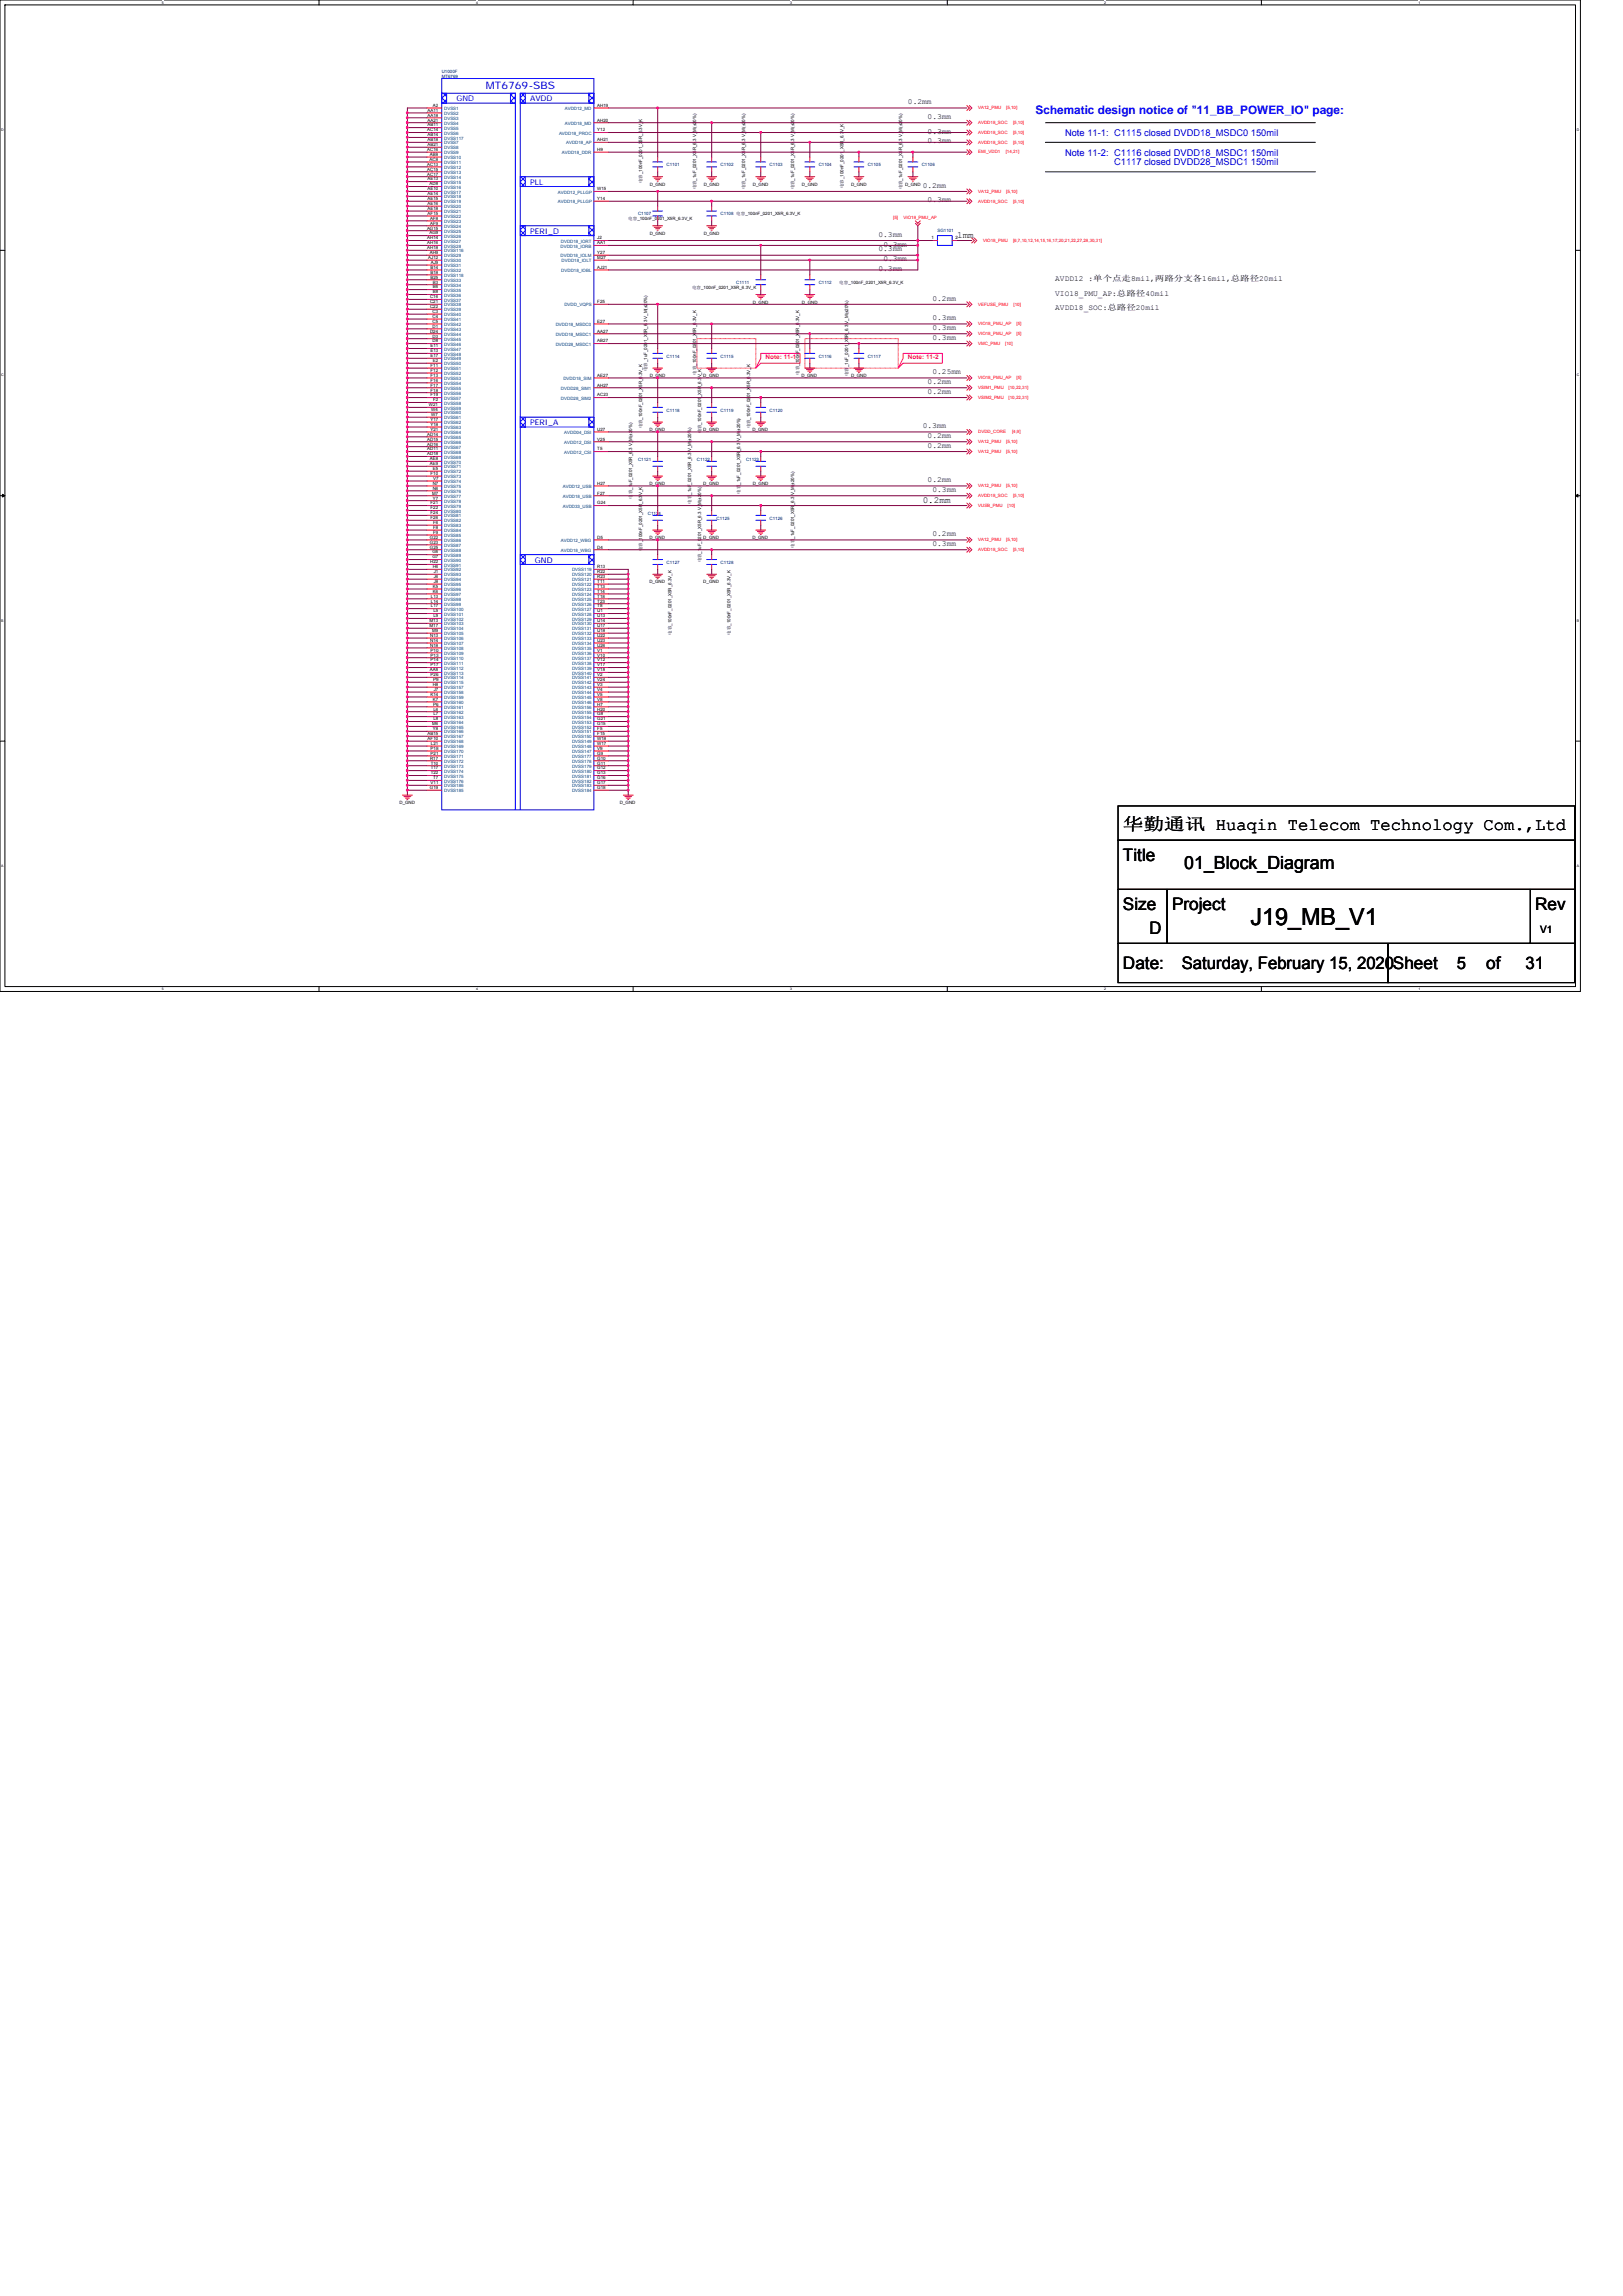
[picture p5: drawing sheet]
<svg xmlns="http://www.w3.org/2000/svg" width="210mm" height="297mm" viewBox="0 0 210 297" stroke-linecap="round" stroke-linejoin="round" font-family="sans-serif">
<defs><g id="words">
<text font-size="3" x="161.8" y="119.7">J19_MB_V1</text>
<text font-size="2.3" x="153.2" y="112.4">01_Block_Diagram</text>
<g font-size="2.2">
<text x="145.3" y="107.3">华勤通讯 Huaqin Telecom Technology Com.,Ltd</text>
<text x="145.3" y="111.3">Title</text>
<text x="145.3" y="117.7">Size</text>
<text x="151.6" y="117.7">Project</text>
<text x="198.6" y="117.7">Rev</text>
<text x="145.3" y="125.3">Date:</text>
<text x="148.7" y="120.9">D</text>
<text x="152.9" y="125.3">Saturday, February 15, 2020Sheet</text>
<text x="188.5" y="125.3">5</text>
<text x="192.3" y="125.3">of</text>
<text x="197.4" y="125.3">31</text>
</g>
<text font-size="1.5" fill="#00f" x="134" y="14.8">Schematic design notice of &quot;11_BB_POWER_IO&quot; page:</text>
<text font-size="1.3" fill="#00f" x="62.9" y="11.5">MT6769-SBS</text>
<text font-size="1.3" x="199.3" y="120.7">V1</text>
<g font-size="1.2" fill="#00f">
<text x="137.8" y="17.6">Note 11-1: C1115 closed DVDD18_MSDC0 150mil</text>
<text x="137.8" y="20.2">Note 11-2: C1116 closed DVDD18_MSDC1 150mil</text>
<text x="144.1" y="21.4">C1117 closed DVDD28_MSDC1 150mil</text>
</g>
<g font-size="1.2">
<text x="123.8" y="30.8">1mm</text>
<text x="119.4" y="65.1">0.2mm</text>
</g>
<g font-size="1" fill="#00f">
<text x="59.1" y="13.1">GND</text>
<text x="68.6" y="13.1">AVDD</text>
<text x="68.6" y="23.9">PLL</text>
<text x="68.6" y="30.2">PERI_D</text>
<text x="68.6" y="55">PERI_A</text>
<text x="69.2" y="72.8">GND</text>
</g>
<g font-size="1">
<text x="117.5" y="13.5">0.2mm</text>
<text x="120" y="15.4">0.3mm</text>
<text x="120" y="17.3">0.3mm</text>
<text x="120" y="18.6">0.3mm</text>
<text x="119.4" y="24.3">0.2mm</text>
<text x="120" y="26.2">0.3mm</text>
<text x="113.7" y="35.1">0.3mm</text>
<text x="113.7" y="32.5">0.3mm</text>
<text x="113.7" y="30.6">0.3mm</text>
<text x="114.3" y="33.8">0.3mm</text>
<text x="114.3" y="31.9">0.3mm</text>
<text x="120.6" y="41.4">0.3mm</text>
<text x="120.6" y="38.9">0.2mm</text>
<text x="136.5" y="38.2">VIO18_PMU_AP:总路径40mil</text>
<text x="136.5" y="40.2">AVDD18_SOC:总路径20mil</text>
<text x="136.5" y="36.3">AVDD12 :单个点走8mil,两路分支各16mil,总路径20mil</text>
<text x="120.6" y="42.7">0.3mm</text>
<text x="120.6" y="44">0.3mm</text>
<text x="120" y="49.7">0.2mm</text>
<text x="120" y="50.9">0.2mm</text>
<text x="120.6" y="48.4">0.25mm</text>
<text x="119.4" y="55.4">0.3mm</text>
<text x="120" y="56.7">0.2mm</text>
<text x="120" y="57.9">0.2mm</text>
<text x="120" y="62.4">0.2mm</text>
<text x="120.6" y="63.6">0.3mm</text>
<text x="120.6" y="70.6">0.3mm</text>
<text x="120.6" y="69.4">0.2mm</text>
</g>
<g font-size=".8" fill="#ff0080">
<text x="99.1" y="46.5">Note: 11-1</text>
<text x="117.5" y="46.5">Note: 11-2</text>
</g>
<g font-size=".6" fill="#000080">
<text x="57.1" y="9.4">U1000F</text>
<text x="57.1" y="10.1">MT6769</text>
<text x="86.2" y="21.5">C1101</text>
<text x="93.2" y="21.5">C1102</text>
<text x="99.6" y="21.5">C1103</text>
<text x="105.9" y="21.5">C1104</text>
<text x="112.3" y="21.5">C1105</text>
<text x="119.3" y="21.5">C1106</text>
<text x="82.5" y="27.9">C1107</text>
<text x="93.2" y="27.9">C1108 电容_100nF_0201_X5R_6.3V_K</text>
<text x="121.3" y="30.1">SG1101</text>
<text x="95.2" y="36.7">C1111</text>
<text x="105.9" y="36.7">C1112</text>
<text x="86.2" y="46.3">C1114</text>
<text x="93.2" y="46.3">C1115</text>
<text x="105.9" y="46.3">C1116</text>
<text x="112.3" y="46.3">C1117</text>
<text x="86.2" y="53.3">C1118</text>
<text x="93.2" y="53.3">C1119</text>
<text x="99.6" y="53.3">C1120</text>
<text x="82.5" y="59.6">C1121</text>
<text x="90.2" y="59.6">C1122</text>
<text x="96.5" y="59.6">C1123</text>
<text x="83.8" y="66.6">C1124</text>
<text x="92.7" y="67.2">C1125</text>
<text x="99.6" y="67.2">C1126</text>
<text x="86.2" y="72.9">C1127</text>
<text x="93.2" y="72.9">C1128</text>
</g>
<g font-size=".6">
<text x="55.3" y="17">AC14</text>
<text x="55.3" y="14.5">AA11</text>
<text x="55.3" y="15.1">AA18</text>
<text x="55.3" y="15.7">AA21</text>
<text x="55.3" y="16.4">AB11</text>
<text x="55.3" y="17.6">AB14</text>
<text x="56" y="13.8">A2</text>
<text x="77.3" y="17">Y12</text>
<text x="77.3" y="13.8">AH19</text>
<text x="77.3" y="15.7">AH20</text>
<text x="55.3" y="19.5">AC16</text>
<text x="55.3" y="21.4">AC13</text>
<text x="55.3" y="22.1">AC15</text>
<text x="55.3" y="22.7">AC17</text>
<text x="55.3" y="18.3">AB18</text>
<text x="55.3" y="18.9">AB21</text>
<text x="55.3" y="23.3">AE13</text>
<text x="55.6" y="20.8">AC8</text>
<text x="55.6" y="24">AD8</text>
<text x="55.6" y="20.2">AB8</text>
<text x="77.3" y="19.5">H9</text>
<text x="77.3" y="18.3">AH21</text>
<text x="83.1" y="23.7" transform="rotate(-90 83.1 23.7)">电容_100nF_0201_X5R_6.3V_K</text>
<text x="55.2" y="29.7">AG15</text>
<text x="55.3" y="24.6">AE10</text>
<text x="55.3" y="25.3">AE14</text>
<text x="55.3" y="25.9">AE15</text>
<text x="55.3" y="26.5">AE16</text>
<text x="55.3" y="27.2">AE18</text>
<text x="55.3" y="27.8">AF15</text>
<text x="55.6" y="28.4">AF8</text>
<text x="55.6" y="29.1">AF9</text>
<text x="77.3" y="24.6">W15</text>
<text x="77.3" y="25.9">Y14</text>
<text x="81.3" y="28.5">电容_100nF_0201_X5R_6.3V_K</text>
<text x="84.1" y="24">D_GND</text>
<text x="90.1" y="24.5" transform="rotate(-90 90.1 24.5)">电容_1uF_0201_X5R_6.3 V_M(±20%)</text>
<text x="91.1" y="24">D_GND</text>
<text x="96.4" y="24.5" transform="rotate(-90 96.4 24.5)">电容_1uF_0201_X5R_6.3 V_M(±20%)</text>
<text x="97.4" y="24">D_GND</text>
<text x="102.8" y="24.5" transform="rotate(-90 102.8 24.5)">电容_1uF_0201_X5R_6.3 V_M(±20%)</text>
<text x="103.8" y="24">D_GND</text>
<text x="109.1" y="24.3" transform="rotate(-90 109.1 24.3)">电容_100nF_0201_X5R_6.3V_K</text>
<text x="110.1" y="24">D_GND</text>
<text x="116.7" y="24.5" transform="rotate(-90 116.7 24.5)">电容_1uF_0201_X5R_6.3 V_M(±20%)</text>
<text x="117.1" y="24">D_GND</text>
<text x="55.3" y="31">AH14</text>
<text x="55.3" y="31.6">AH16</text>
<text x="55.3" y="32.2">AH18</text>
<text x="55.4" y="33.5">AJ12</text>
<text x="55.6" y="30.3">AG9</text>
<text x="55.6" y="32.9">AH9</text>
<text x="55.7" y="34.8">B14</text>
<text x="55.7" y="35.4">B18</text>
<text x="55.7" y="34.1">AJ9</text>
<text x="77.3" y="31.6">AA1</text>
<text x="77.3" y="32.9">Y27</text>
<text x="77.3" y="33.5">M27</text>
<text x="77.3" y="34.8">AJ21</text>
<text x="77.3" y="31">J2</text>
<text x="84.1" y="30.4">D_GND</text>
<text x="91.1" y="30.4">D_GND</text>
<text x="120.5" y="31">1</text>
<text x="123.6" y="31">2</text>
<text x="55.6" y="38.6">C16</text>
<text x="55.6" y="39.2">C21</text>
<text x="55.6" y="39.9">C22</text>
<text x="55.7" y="36">B25</text>
<text x="56" y="40.5">C3</text>
<text x="56" y="41.1">C4</text>
<text x="56" y="41.8">C5</text>
<text x="56" y="36.7">B3</text>
<text x="56" y="37.3">B6</text>
<text x="56" y="38">B8</text>
<text x="77.3" y="41.8">E27</text>
<text x="77.3" y="39.2">F25</text>
<text x="89.5" y="37.4">电容_100nF_0201_X5R_6.3V_K</text>
<text x="97.4" y="39.3">D_GND</text>
<text x="103.8" y="39.3">D_GND</text>
<text x="108.6" y="36.7">电容_100nF_0201_X5R_6.3V_K</text>
<text x="55.6" y="43">D24</text>
<text x="55.7" y="44.9">E11</text>
<text x="55.7" y="45.6">E13</text>
<text x="55.7" y="46.2">E17</text>
<text x="55.7" y="47.5">F11</text>
<text x="56" y="42.4">D1</text>
<text x="56" y="43.7">D3</text>
<text x="56" y="44.3">D8</text>
<text x="56" y="46.8">E2</text>
<text x="77.3" y="43">AA27</text>
<text x="77.3" y="44.3">AB27</text>
<text x="109.7" y="47.5" transform="rotate(-90 109.7 47.5)">_1uF_0201_X5R_6.3 V_M(±20%)</text>
<text x="55.5" y="52.6">W21</text>
<text x="55.7" y="48.1">F12</text>
<text x="55.7" y="48.7">F13</text>
<text x="55.7" y="49.4">F16</text>
<text x="55.7" y="50">F17</text>
<text x="55.7" y="50.7">F18</text>
<text x="55.7" y="51.3">F19</text>
<text x="55.8" y="53.2">W4</text>
<text x="55.8" y="53.8">W7</text>
<text x="56" y="51.9">F2</text>
<text x="77.3" y="50">AH27</text>
<text x="77.3" y="51.3">AC23</text>
<text x="77.3" y="48.7">AE27</text>
<text x="83.7" y="48" transform="rotate(-90 83.7 48)">电容_1uF_0201_X5R_6.3 V_M(±20%)</text>
<text x="84.1" y="48.8">D_GND</text>
<text x="90.1" y="48.5" transform="rotate(-90 90.1 48.5)">电容_100nF_0201_X5R_6.3V_K</text>
<text x="91" y="48.8">D_GND</text>
<text x="103.4" y="48.5" transform="rotate(-90 103.4 48.5)">电容_100nF_0201_X5R_6.3V_K</text>
<text x="103.7" y="48.8">D_GND</text>
<text x="109.7" y="48.6" transform="rotate(-90 109.7 48.6)">电容</text>
<text x="110.1" y="48.8">D_GND</text>
<text x="55.3" y="56.4">AD14</text>
<text x="55.3" y="57">AD15</text>
<text x="55.3" y="57.6">AD16</text>
<text x="55.3" y="58.3">AD11</text>
<text x="55.3" y="58.9">AD18</text>
<text x="55.6" y="59.5">AE8</text>
<text x="55.7" y="54.5">Y17</text>
<text x="55.7" y="55.1">Y18</text>
<text x="55.7" y="55.7">Y21</text>
<text x="77.3" y="55.7">U27</text>
<text x="77.3" y="57">V25</text>
<text x="77.3" y="58.3">T5</text>
<text x="83.1" y="55.4" transform="rotate(-90 83.1 55.4)">电容_100nF_0201_X5R_6.3V_K</text>
<text x="84" y="55.8">D_GND</text>
<text x="90.7" y="56.1" transform="rotate(-90 90.7 56.1)">电容_100nF_0201_X5R_6.3V_K</text>
<text x="91" y="55.8">D_GND</text>
<text x="97" y="55.4" transform="rotate(-90 97 55.4)">电容_100nF_0201_X5R_6.3V_K</text>
<text x="97.3" y="55.8">D_GND</text>
<text x="55.6" y="60.2">AE9</text>
<text x="55.7" y="61.4">F10</text>
<text x="55.7" y="65.3">F21</text>
<text x="55.7" y="65.9">F22</text>
<text x="55.9" y="64">M7</text>
<text x="56" y="62.7">N7</text>
<text x="56" y="63.4">N6</text>
<text x="56" y="60.8">E5</text>
<text x="56" y="64.6">Y7</text>
<text x="56" y="62.1">V7</text>
<text x="77.3" y="62.7">H27</text>
<text x="77.3" y="64">F27</text>
<text x="77.3" y="65.3">G24</text>
<text x="81.8" y="64.5" transform="rotate(-90 81.8 64.5)">电容_1uF_0201_X5R_6.3 V_M(±20%)</text>
<text x="84" y="62.8">D_GND</text>
<text x="89.4" y="65.2" transform="rotate(-90 89.4 65.2)">电容</text>
<text x="89.4" y="64" transform="rotate(-90 89.4 64)">_1uF_0201_X5R_6.3 V_M(±20%)</text>
<text x="91" y="62.8">D_GND</text>
<text x="95.8" y="63.9" transform="rotate(-90 95.8 63.9)">电容</text>
<text x="95.8" y="62.7" transform="rotate(-90 95.8 62.7)">_1uF_0201_X5R_6.3 V_M(±20%)</text>
<text x="97.4" y="62.8">D_GND</text>
<text x="55.6" y="69.7">G22</text>
<text x="55.6" y="70.3">G23</text>
<text x="55.6" y="71">G25</text>
<text x="55.7" y="66.5">F24</text>
<text x="55.7" y="67.2">F26</text>
<text x="55.9" y="71.6">G6</text>
<text x="56" y="67.8">F6</text>
<text x="56" y="68.4">F8</text>
<text x="56" y="69.1">F9</text>
<text x="77.3" y="69.7">D5</text>
<text x="77.3" y="71">D4</text>
<text x="83.1" y="71.3" transform="rotate(-90 83.1 71.3)">电容_100nF_0201_X5R_6.3V_K</text>
<text x="84" y="69.8">D_GND</text>
<text x="91" y="69.8">D_GND</text>
<text x="97.3" y="69.8">D_GND</text>
<text x="102.8" y="70.9" transform="rotate(-90 102.8 70.9)">电容</text>
<text x="102.8" y="69.7" transform="rotate(-90 102.8 69.7)">_1uF_0201_X5R_6.3 V_M(±20%)</text>
<text x="55.7" y="72.9">H22</text>
<text x="55.8" y="77.3">L13</text>
<text x="55.8" y="78">L14</text>
<text x="55.9" y="72.2">G7</text>
<text x="56" y="73.5">H6</text>
<text x="56" y="76.1">K5</text>
<text x="56" y="76.7">K6</text>
<text x="56.1" y="74.1">J1</text>
<text x="56.1" y="74.8">J6</text>
<text x="56.1" y="75.4">J8</text>
<text x="77.3" y="73.5">R13</text>
<text x="77.3" y="74.1">R22</text>
<text x="77.3" y="74.8">R23</text>
<text x="77.3" y="75.4">T11</text>
<text x="77.3" y="76.1">T13</text>
<text x="77.3" y="76.7">T14</text>
<text x="77.3" y="77.3">T18</text>
<text x="77.3" y="78">T23</text>
<text x="84" y="75.5">D_GND</text>
<text x="90.7" y="72.8" transform="rotate(-90 90.7 72.8)">电容_1uF_0201_X5R_6.3 V_M(±20%)</text>
<text x="91" y="75.5">D_GND</text>
<text x="55.6" y="80.5">M13</text>
<text x="55.6" y="81.1">M17</text>
<text x="55.7" y="82.4">N13</text>
<text x="55.7" y="83">N14</text>
<text x="55.7" y="83.7">N18</text>
<text x="55.8" y="78.6">L17</text>
<text x="55.9" y="81.8">M9</text>
<text x="56.1" y="79.2">L5</text>
<text x="56.1" y="79.9">L9</text>
<text x="77.3" y="78.6">T8</text>
<text x="77.3" y="79.2">U1</text>
<text x="77.3" y="79.9">U13</text>
<text x="77.3" y="80.5">U14</text>
<text x="77.3" y="81.1">U17</text>
<text x="77.3" y="81.8">U18</text>
<text x="77.3" y="82.4">U22</text>
<text x="77.3" y="83">U23</text>
<text x="77.3" y="83.7">U26</text>
<text x="86.9" y="82.1" transform="rotate(-90 86.9 82.1)">电容_100nF_0201_X5R_6.3V_K</text>
<text x="94.5" y="82.1" transform="rotate(-90 94.5 82.1)">电容_100nF_0201_X5R_6.3V_K</text>
<text x="55.6" y="86.8">AA8</text>
<text x="55.7" y="84.3">P10</text>
<text x="55.7" y="84.9">P13</text>
<text x="55.7" y="85.6">P14</text>
<text x="55.7" y="86.2">P17</text>
<text x="55.7" y="87.5">P26</text>
<text x="56" y="88.8">H8</text>
<text x="56" y="88.1">P9</text>
<text x="56.1" y="89.4">J7</text>
<text x="77.3" y="84.3">V1</text>
<text x="77.3" y="84.9">V10</text>
<text x="77.3" y="85.6">V12</text>
<text x="77.3" y="86.2">V17</text>
<text x="77.3" y="86.8">V18</text>
<text x="77.3" y="87.5">V2</text>
<text x="77.3" y="88.1">V24</text>
<text x="77.3" y="88.8">V3</text>
<text x="77.3" y="89.4">V4</text>
<text x="55.3" y="95.1">AB15</text>
<text x="55.3" y="95.7">AF10</text>
<text x="55.7" y="90">K14</text>
<text x="55.9" y="93.8">M6</text>
<text x="56" y="90.7">K7</text>
<text x="56" y="94.5">Y8</text>
<text x="56" y="91.3">P6</text>
<text x="56.1" y="91.9">L6</text>
<text x="56.1" y="92.6">L7</text>
<text x="56.1" y="93.2">L8</text>
<text x="77.3" y="90">V5</text>
<text x="77.3" y="90.7">V8</text>
<text x="77.3" y="95.7">W18</text>
<text x="77.3" y="95.1">F15</text>
<text x="77.3" y="94.5">F5</text>
<text x="77.3" y="93.8">G15</text>
<text x="77.3" y="93.2">G21</text>
<text x="77.3" y="92.6">G8</text>
<text x="77.3" y="91.9">H20</text>
<text x="77.3" y="91.3">H7</text>
<text x="55.6" y="98.3">R17</text>
<text x="55.7" y="97">P18</text>
<text x="55.7" y="97.6">P21</text>
<text x="55.7" y="101.5">V11</text>
<text x="55.7" y="98.9">T10</text>
<text x="55.7" y="99.5">T17</text>
<text x="55.7" y="100.2">T22</text>
<text x="55.8" y="96.4">L21</text>
<text x="56" y="100.8">T7</text>
<text x="77.3" y="97">V9</text>
<text x="77.3" y="96.4">W17</text>
<text x="77.3" y="97.6">G9</text>
<text x="77.3" y="98.3">G10</text>
<text x="77.3" y="98.9">G11</text>
<text x="77.3" y="99.5">G12</text>
<text x="77.3" y="100.2">G13</text>
<text x="77.3" y="100.8">G16</text>
<text x="77.3" y="101.5">G17</text>
<text x="51.7" y="104.1">D_GND</text>
<text x="55.6" y="102.1">G19</text>
<text x="77.3" y="102.1">G18</text>
<text x="80.2" y="104.1">D_GND</text>
</g>
<g font-size=".6" fill="#004080">
<text x="57.5" y="14.2">DVSS1</text>
<text x="57.5" y="14.9">DVSS2</text>
<text x="57.5" y="15.5">DVSS3</text>
<text x="57.5" y="16.2">DVSS4</text>
<text x="57.5" y="16.8">DVSS5</text>
<text x="57.5" y="17.4">DVSS6</text>
<text x="72.3" y="17.4">AVDD18_PROC</text>
<text x="73.1" y="14.2">AVDD12_MD</text>
<text x="73.1" y="16.2">AVDD18_MD</text>
<text x="57.5" y="18.7">DVSS7</text>
<text x="57.5" y="19.3">DVSS8</text>
<text x="57.5" y="20">DVSS9</text>
<text x="57.5" y="20.6">DVSS10</text>
<text x="57.5" y="21.2">DVSS11</text>
<text x="57.5" y="21.9">DVSS12</text>
<text x="57.5" y="22.5">DVSS13</text>
<text x="57.5" y="23.1">DVSS14</text>
<text x="57.5" y="23.8">DVSS15</text>
<text x="57.5" y="18.1">DVSS117</text>
<text x="72.7" y="20">AVDD18_DDR</text>
<text x="73.2" y="18.7">AVDD18_AP</text>
<text x="57.5" y="24.4">DVSS16</text>
<text x="57.5" y="25">DVSS17</text>
<text x="57.5" y="25.7">DVSS18</text>
<text x="57.5" y="26.3">DVSS19</text>
<text x="57.5" y="26.9">DVSS20</text>
<text x="57.5" y="27.6">DVSS21</text>
<text x="57.5" y="28.2">DVSS22</text>
<text x="57.5" y="28.9">DVSS23</text>
<text x="57.5" y="29.5">DVSS24</text>
<text x="72.2" y="25">AVDD12_PLLGP</text>
<text x="72.2" y="26.3">AVDD18_PLLGP</text>
<text x="57.5" y="30.1">DVSS25</text>
<text x="57.5" y="30.8">DVSS26</text>
<text x="57.5" y="31.4">DVSS27</text>
<text x="57.5" y="32">DVSS28</text>
<text x="57.5" y="33.3">DVSS29</text>
<text x="57.5" y="33.9">DVSS30</text>
<text x="57.5" y="34.6">DVSS31</text>
<text x="57.5" y="35.2">DVSS32</text>
<text x="57.5" y="32.7">DVSS116</text>
<text x="57.5" y="35.8">DVSS118</text>
<text x="72.5" y="32">DVDD18_IORB</text>
<text x="72.5" y="33.3">DVDD18_IOLM</text>
<text x="72.6" y="31.4">DVDD18_IORT</text>
<text x="72.6" y="35.2">DVDD18_IOBL</text>
<text x="72.7" y="33.9">DVDD18_IOLT</text>
<text x="57.5" y="36.5">DVSS33</text>
<text x="57.5" y="37.1">DVSS34</text>
<text x="57.5" y="37.7">DVSS35</text>
<text x="57.5" y="38.4">DVSS36</text>
<text x="57.5" y="39">DVSS37</text>
<text x="57.5" y="39.6">DVSS38</text>
<text x="57.5" y="40.3">DVSS39</text>
<text x="57.5" y="40.9">DVSS40</text>
<text x="57.5" y="41.6">DVSS41</text>
<text x="73" y="39.6">DVDD_VQPS</text>
<text x="57.5" y="42.2">DVSS42</text>
<text x="57.5" y="42.8">DVSS43</text>
<text x="57.5" y="43.5">DVSS44</text>
<text x="57.5" y="44.1">DVSS45</text>
<text x="57.5" y="44.7">DVSS46</text>
<text x="57.5" y="45.4">DVSS47</text>
<text x="57.5" y="46">DVSS48</text>
<text x="57.5" y="46.6">DVSS49</text>
<text x="57.5" y="47.3">DVSS50</text>
<text x="57.5" y="47.9">DVSS51</text>
<text x="71.9" y="42.2">DVDD18_MSDC0</text>
<text x="71.9" y="43.5">DVDD18_MSDC1</text>
<text x="71.9" y="44.7">DVDD28_MSDC1</text>
<text x="57.5" y="48.5">DVSS52</text>
<text x="57.5" y="49.2">DVSS53</text>
<text x="57.5" y="49.8">DVSS54</text>
<text x="57.5" y="50.4">DVSS55</text>
<text x="57.5" y="51.1">DVSS56</text>
<text x="57.5" y="51.7">DVSS57</text>
<text x="57.5" y="52.3">DVSS58</text>
<text x="57.5" y="53">DVSS59</text>
<text x="57.5" y="53.6">DVSS60</text>
<text x="72.6" y="50.4">DVDD28_SIM1</text>
<text x="72.6" y="51.7">DVDD28_SIM2</text>
<text x="72.9" y="49.2">DVDD18_SIM</text>
<text x="57.5" y="54.3">DVSS61</text>
<text x="57.5" y="54.9">DVSS62</text>
<text x="57.5" y="55.5">DVSS63</text>
<text x="57.5" y="56.2">DVSS64</text>
<text x="57.5" y="56.8">DVSS65</text>
<text x="57.5" y="57.4">DVSS66</text>
<text x="57.5" y="58.1">DVSS67</text>
<text x="57.5" y="58.7">DVSS68</text>
<text x="57.5" y="59.3">DVSS69</text>
<text x="57.5" y="60">DVSS70</text>
<text x="73" y="56.2">AVDD04_DSI</text>
<text x="73" y="57.4">AVDD12_DSI</text>
<text x="73" y="58.7">AVDD12_CSI</text>
<text x="57.5" y="60.6">DVSS71</text>
<text x="57.5" y="61.2">DVSS72</text>
<text x="57.5" y="61.9">DVSS73</text>
<text x="57.5" y="62.5">DVSS74</text>
<text x="57.5" y="63.1">DVSS75</text>
<text x="57.5" y="63.8">DVSS76</text>
<text x="57.5" y="64.4">DVSS77</text>
<text x="57.5" y="65">DVSS78</text>
<text x="57.5" y="65.7">DVSS79</text>
<text x="72.8" y="63.1">AVDD12_USB</text>
<text x="72.8" y="64.4">AVDD18_USB</text>
<text x="72.8" y="65.7">AVDD33_USB</text>
<text x="57.5" y="66.3">DVSS80</text>
<text x="57.5" y="67">DVSS81</text>
<text x="57.5" y="67.6">DVSS82</text>
<text x="57.5" y="68.2">DVSS83</text>
<text x="57.5" y="68.9">DVSS84</text>
<text x="57.5" y="69.5">DVSS85</text>
<text x="57.5" y="70.1">DVSS86</text>
<text x="57.5" y="70.8">DVSS87</text>
<text x="57.5" y="71.4">DVSS88</text>
<text x="72.6" y="70.1">AVDD12_WBG</text>
<text x="72.6" y="71.4">AVDD18_WBG</text>
<text x="57.5" y="72">DVSS89</text>
<text x="57.5" y="72.7">DVSS90</text>
<text x="57.5" y="73.3">DVSS91</text>
<text x="57.5" y="73.9">DVSS92</text>
<text x="57.5" y="74.6">DVSS93</text>
<text x="57.5" y="75.2">DVSS94</text>
<text x="57.5" y="75.8">DVSS95</text>
<text x="57.5" y="76.5">DVSS96</text>
<text x="57.5" y="77.1">DVSS97</text>
<text x="57.5" y="77.7">DVSS98</text>
<text x="74" y="73.9">DVSS119</text>
<text x="74" y="74.6">DVSS120</text>
<text x="74" y="75.2">DVSS121</text>
<text x="74" y="75.8">DVSS122</text>
<text x="74" y="76.5">DVSS123</text>
<text x="74" y="77.1">DVSS124</text>
<text x="74" y="77.7">DVSS125</text>
<text x="57.5" y="78.4">DVSS99</text>
<text x="57.5" y="79">DVSS100</text>
<text x="57.5" y="79.7">DVSS101</text>
<text x="57.5" y="80.3">DVSS102</text>
<text x="57.5" y="80.9">DVSS103</text>
<text x="57.5" y="81.6">DVSS104</text>
<text x="57.5" y="82.2">DVSS105</text>
<text x="57.5" y="82.8">DVSS106</text>
<text x="57.5" y="83.5">DVSS107</text>
<text x="74" y="78.4">DVSS126</text>
<text x="74" y="79">DVSS127</text>
<text x="74" y="79.7">DVSS128</text>
<text x="74" y="80.3">DVSS129</text>
<text x="74" y="80.9">DVSS130</text>
<text x="74" y="81.6">DVSS131</text>
<text x="74" y="82.2">DVSS132</text>
<text x="74" y="82.8">DVSS133</text>
<text x="74" y="83.5">DVSS134</text>
<text x="57.5" y="84.1">DVSS108</text>
<text x="57.5" y="84.7">DVSS109</text>
<text x="57.5" y="85.4">DVSS110</text>
<text x="57.5" y="86">DVSS111</text>
<text x="57.5" y="86.6">DVSS112</text>
<text x="57.5" y="87.3">DVSS113</text>
<text x="57.5" y="87.9">DVSS114</text>
<text x="57.5" y="88.5">DVSS115</text>
<text x="57.5" y="89.2">DVSS157</text>
<text x="57.5" y="89.8">DVSS158</text>
<text x="74" y="84.1">DVSS135</text>
<text x="74" y="84.7">DVSS136</text>
<text x="74" y="85.4">DVSS137</text>
<text x="74" y="86">DVSS138</text>
<text x="74" y="86.6">DVSS139</text>
<text x="74" y="87.3">DVSS140</text>
<text x="74" y="87.9">DVSS141</text>
<text x="74" y="88.5">DVSS142</text>
<text x="74" y="89.2">DVSS143</text>
<text x="74" y="89.8">DVSS144</text>
<text x="57.5" y="90.4">DVSS159</text>
<text x="57.5" y="91.1">DVSS160</text>
<text x="57.5" y="91.7">DVSS161</text>
<text x="57.5" y="92.4">DVSS162</text>
<text x="57.5" y="93">DVSS163</text>
<text x="57.5" y="93.6">DVSS164</text>
<text x="57.5" y="94.3">DVSS165</text>
<text x="57.5" y="94.9">DVSS166</text>
<text x="57.5" y="95.5">DVSS167</text>
<text x="74" y="90.4">DVSS145</text>
<text x="74" y="91.1">DVSS146</text>
<text x="74" y="95.5">DVSS150</text>
<text x="74" y="94.9">DVSS151</text>
<text x="74" y="94.3">DVSS152</text>
<text x="74" y="93.6">DVSS153</text>
<text x="74" y="93">DVSS154</text>
<text x="74" y="92.4">DVSS155</text>
<text x="74" y="91.7">DVSS156</text>
<text x="57.5" y="96.2">DVSS168</text>
<text x="57.5" y="96.8">DVSS169</text>
<text x="57.5" y="97.4">DVSS170</text>
<text x="57.5" y="98.1">DVSS171</text>
<text x="57.5" y="98.7">DVSS172</text>
<text x="57.5" y="99.3">DVSS173</text>
<text x="57.5" y="100">DVSS174</text>
<text x="57.5" y="100.6">DVSS175</text>
<text x="57.5" y="101.2">DVSS176</text>
<text x="57.5" y="101.9">DVSS186</text>
<text x="74" y="97.4">DVSS147</text>
<text x="74" y="96.8">DVSS148</text>
<text x="74" y="96.2">DVSS149</text>
<text x="74" y="98.1">DVSS177</text>
<text x="74" y="98.7">DVSS178</text>
<text x="74" y="99.3">DVSS179</text>
<text x="74" y="100">DVSS180</text>
<text x="74" y="100.6">DVSS181</text>
<text x="74" y="101.2">DVSS182</text>
<text x="74" y="101.9">DVSS183</text>
<text x="57.5" y="102.5">DVSS185</text>
<text x="74" y="102.5">DVSS184</text>
</g>
<g font-size=".6" fill="#f00">
<text x="126.6" y="14.1">VA12_PMU</text>
<text x="126.6" y="16">AVDD18_SOC</text>
<text x="126.6" y="17.3">AVDD18_SOC</text>
<text x="130.2" y="14.1">[5,10]</text>
<text x="131.1" y="16">[5,10]</text>
<text x="131.1" y="17.3">[5,10]</text>
<text x="126.6" y="18.6">AVDD18_SOC</text>
<text x="126.6" y="19.9">EMI_VDD1</text>
<text x="130.1" y="19.9">[14,21]</text>
<text x="131.1" y="18.6">[5,10]</text>
<text x="115.6" y="28.4">[5]</text>
<text x="116.9" y="28.4">VIO18_PMU_AP</text>
<text x="126.6" y="24.9">VA12_PMU</text>
<text x="126.6" y="26.2">AVDD18_SOC</text>
<text x="130.2" y="24.9">[5,10]</text>
<text x="131.1" y="26.2">[5,10]</text>
<text x="127.2" y="31.3">VIO18_PMU</text>
<text x="131.1" y="31.3">[6,7,10,12,14,15,16,17,20,21,22,27,28,30,31]</text>
<text x="126.6" y="39.5">VEFUSE_PMU</text>
<text x="131.1" y="39.5">[10]</text>
<text x="126.6" y="42.1">VIO18_PMU_AP</text>
<text x="126.6" y="43.3">VIO18_PMU_AP</text>
<text x="126.6" y="44.6">VMC_PMU</text>
<text x="130" y="44.6">[10]</text>
<text x="131.5" y="42.1">[5]</text>
<text x="131.5" y="43.3">[5]</text>
<text x="126.6" y="49.1">VIO18_PMU_AP</text>
<text x="126.6" y="50.3">VSIM1_PMU</text>
<text x="126.6" y="51.6">VSIM2_PMU</text>
<text x="130.5" y="50.3">[10,22,31]</text>
<text x="130.5" y="51.6">[10,22,31]</text>
<text x="131.5" y="49.1">[5]</text>
<text x="126.6" y="56">DVDD_CORE</text>
<text x="126.6" y="57.3">VA12_PMU</text>
<text x="126.6" y="58.6">VA12_PMU</text>
<text x="130.2" y="57.3">[5,10]</text>
<text x="130.2" y="58.6">[5,10]</text>
<text x="130.9" y="56">[4,9]</text>
<text x="126.6" y="63">VA12_PMU</text>
<text x="126.6" y="64.3">AVDD18_SOC</text>
<text x="126.6" y="65.6">VUSB_PMU</text>
<text x="130.2" y="63">[5,10]</text>
<text x="130.4" y="65.6">[10]</text>
<text x="131.1" y="64.3">[5,10]</text>
<text x="126.6" y="70">VA12_PMU</text>
<text x="126.6" y="71.3">AVDD18_SOC</text>
<text x="130.2" y="70">[5,10]</text>
<text x="131.1" y="71.3">[5,10]</text>
</g>
<g font-size=".5">
<text x="21" y=".5">5</text>
<text x="61.6" y=".5">4</text>
<text x="102.2" y=".5">3</text>
<text x="142.9" y=".5">2</text>
<text x="183.5" y=".5">1</text>
<text x=".2" y="16.9">D</text>
<text x="204" y="16.9">D</text>
<text x=".2" y="48.7">C</text>
<text x="204" y="48.7">C</text>
<text x=".2" y="80.4">B</text>
<text x="204" y="80.4">B</text>
<text x=".2" y="112.2">A</text>
<text x="204" y="112.2">A</text>
<text x="21" y="128.1">5</text>
<text x="61.6" y="128.1">4</text>
<text x="102.2" y="128.1">3</text>
<text x="142.9" y="128.1">2</text>
<text x="183.5" y="128.1">1</text>
</g>
</g></defs>
<path d="M0 0h204.5v128.3h-204.5zM.6 .6h203.2v127h-203.2z" fill="none" stroke="#000" stroke-width=".13"/>
<g fill="#fff">
<path d="M21 .1h.2v.5h-.2z"/>
<path d="M21 127.7h.2v.5h-.2z"/>
</g>
<path d="M41.3 0v.6M41.3 127.6v.7" fill="none" stroke="#000" stroke-width=".13"/>
<g fill="#fff">
<path d="M61.6 .1h.2v.5h-.2z"/>
<path d="M61.6 127.7h.2v.5h-.2z"/>
</g>
<path d="M81.9 0v.6M81.9 127.6v.7" fill="none" stroke="#000" stroke-width=".13"/>
<g fill="#fff">
<path d="M102.2 .1h.3v.5h-.3z"/>
<path d="M102.2 127.7h.3v.5h-.3z"/>
</g>
<path d="M122.6 0v.6M122.6 127.6v.7" fill="none" stroke="#000" stroke-width=".13"/>
<g fill="#fff">
<path d="M142.9 .1h.2v.5h-.2z"/>
<path d="M142.9 127.7h.2v.5h-.2z"/>
</g>
<path d="M163.2 0v.6M163.2 127.6v.7" fill="none" stroke="#000" stroke-width=".13"/>
<g fill="#fff">
<path d="M183.5 .1h.3v.5h-.3z"/>
<path d="M183.5 127.7h.3v.5h-.3z"/>
<path d="M.2 16.5h.3v.5h-.3z"/>
<path d="M204 16.5h.3v.5h-.3z"/>
<path d="M.2 48.3h.3v.5h-.3z"/>
<path d="M204 48.3h.3v.5h-.3z"/>
</g>
<path d="M0 32.4h.6M203.8 32.4h.7" fill="none" stroke="#000" stroke-width=".13"/>
<g fill="#fff">
<path d="M.2 80h.3v.5h-.3z"/>
<path d="M204 80h.3v.5h-.3z"/>
</g>
<path d="M0 64.1h.6M203.8 64.1h.7" fill="none" stroke="#000" stroke-width=".13"/>
<path d="M.3 63.9l.3 .2-.3 .2zM203.8 64.1l.4-.2v.4z" fill="#000" stroke="#000" stroke-width=".13"/>
<g fill="#fff">
<path d="M.2 111.8h.2v.5h-.2z"/>
<path d="M204 111.8h.3v.5h-.3z"/>
</g>
<path d="M135.3 15.9h34.9M135.3 18.4h34.9M135.3 22.2h34.9M0 95.9h.6M203.8 95.9h.7M144.7 108.7h59v6.4h-59zM144.7 104.3h59v4.4h-59zM144.7 115.1h6.3v6.9h-6.3zM151 115.1h47v6.9h-47zM198 115.1h5.7v6.9h-5.7zM144.7 122h34.9v5.1h-34.9zM179.6 122h24.1v5.1h-24.1z" fill="none" stroke="#000" stroke-width=".13"/>
<path d="M90.2 43.8h7.6v3.8h-7.6zM98.4 45.7h5.1v1.3h-5.1l-.6 .6 .6-1.2zM104.1 43.8h12.1v3.8h-12.1zM116.8 45.7h5.1v1.3h-5.1l-.6 .6 .6-1.2z" fill="none" stroke="#ff0080" stroke-width=".13"/>
<g fill="none" stroke="#f00" stroke-width=".13">
<path d="M125.1 13.7l.3 .3-.3 .3M125.1 15.6l.3 .3-.3 .3M125.1 16.8l.3 .3-.3 .4M125.1 18.1l.3 .3-.3 .3M125.1 19.4l.3 .3-.3 .3M125.4 13.7l.3 .3-.3 .3M125.4 15.6l.3 .3-.3 .3M125.4 16.8l.3 .3-.3 .4M125.4 18.1l.3 .3-.3 .3M125.4 19.4l.3 .3-.3 .3M84.5 22.9h1.2M84.5 29.2h1.2"/>
<path d="M84.6 23.1h.9M84.6 29.4h.9M84.8 23.2h.5M84.8 29.6h.5M85 23.4h.2M85 29.8h.2M85.1 26.7v.6M85.1 27.9v.7M85.1 20.3v.7M85.1 21.6v.6M91.4 22.9h1.3M91.4 29.2h1.3"/>
<path d="M91.6 23.1h.9M91.6 29.4h.9M91.8 23.2h.5M91.8 29.6h.5M92 23.4h.1M92 29.8h.1M92.1 26.7v.6M92.1 27.9v.7M92.1 20.3v.7M92.1 21.6v.6M97.8 22.9h1.3M97.8 38.1h1.3"/>
<path d="M98 23.1h.9M98 38.3h.9M98.2 23.2h.5M98.2 38.5h.5M98.4 23.4h.1M98.4 38.7h.1M98.4 20.3v.7M98.4 21.6v.6M98.4 35.6v.6M98.4 36.8v.7M104.1 22.9h1.3M104.1 38.1h1.3"/>
<path d="M104.3 23.1h.9M104.3 38.3h.9M104.5 23.2h.5M104.5 38.5h.5M104.7 23.4h.1M104.7 38.7h.1M104.8 20.3v.7M104.8 21.6v.6M104.8 35.6v.6M104.8 36.8v.7M110.5 22.9h1.3M110.7 23.1h.9"/>
<path d="M110.9 23.2h.5M111.1 23.4h.1M117.5 22.9h1.2M117.7 23.1h.9M117.9 23.2h.5M118 23.4h.2M118.1 20.3v.7M118.1 21.6v.6M118.4 28.9l.3 .3 .4-.3M118.4 28.6l.3 .3 .4-.3M120.6 31.1h.7M123.2 31.1h.6"/>
<path d="M125.1 24.4l.3 .4-.3 .3M125.1 25.7l.3 .3-.3 .4M125.1 39.1l.3 .3-.3 .3M125.4 24.4l.3 .4-.3 .3M125.4 25.7l.3 .3-.3 .4M125.4 39.1l.3 .3-.3 .3M125.7 30.8l.3 .3-.3 .3M126 30.8l.4 .3-.4 .3M84.5 54.6h1.2M84.5 47.6h1.2M84.6 54.8h.9M84.6 47.8h.9"/>
<path d="M84.8 55h.5M84.8 48h.5M85 55.2h.2M85 48.2h.2M85.1 59.1v.6M85.1 52.1v.6M85.1 53.3v.7M85.1 45.1v.6M85.1 46.4v.6M91.4 47.6h1.3M91.4 54.6h1.3M91.6 47.8h.9"/>
<path d="M91.6 54.8h.9M91.8 48h.5M91.8 55h.5M92 48.2h.1M92 55.2h.1M92.1 59.1v.6M92.1 45.1v.6M92.1 46.4v.6M92.1 52.1v.6M92.1 53.3v.7M97.8 54.6h1.3M98 54.8h.9"/>
<path d="M98.2 55h.5M98.4 55.2h.1M98.4 52.1v.6M98.4 53.3v.7M98.4 59.1v.6M104.1 47.6h1.3M104.3 47.8h.9M104.5 48h.5M104.7 48.2h.1M104.8 45.1v.6M104.8 46.4v.6M110.5 47.6h1.3"/>
<path d="M110.7 47.8h.9M110.9 48h.5M111.1 48.2h.1M125.1 41.6l.3 .3-.3 .3M125.1 42.9l.3 .3-.3 .3M125.1 44.1l.3 .3-.3 .4M125.1 48.6l.3 .3-.3 .3M125.1 49.8l.3 .4-.3 .3M125.1 51.1l.3 .3-.3 .4M125.1 55.6l.3 .3-.3 .3M125.1 56.8l.3 .3-.3 .4M125.1 58.1l.3 .3-.3 .3"/>
<path d="M125.4 41.6l.3 .3-.3 .3M125.4 42.9l.3 .3-.3 .3M125.4 44.1l.3 .3-.3 .4M125.4 48.6l.3 .3-.3 .3M125.4 49.8l.3 .4-.3 .3M125.4 51.1l.3 .3-.3 .4M125.4 55.6l.3 .3-.3 .3M125.4 56.8l.3 .3-.3 .4M125.4 58.1l.3 .3-.3 .3M84.5 61.6h1.2M84.5 68.6h1.2M84.5 74.3h1.2"/>
<path d="M84.6 61.8h.9M84.6 68.8h.9M84.6 74.5h.9M84.8 62h.5M84.8 69h.5M84.8 74.7h.5M85 62.2h.2M85 69.2h.2M85 74.9h.2M85.1 60.3v.7M85.1 66v.7M85.1 67.3v.6"/>
<path d="M91.4 61.6h1.3M91.4 68.6h1.3M91.4 74.3h1.3M91.6 61.8h.9M91.6 68.8h.9M91.6 74.5h.9M91.8 62h.5M91.8 69h.5M91.8 74.7h.5M92 62.2h.1M92 69.2h.1M92 74.9h.1"/>
<path d="M92.1 71.8v.6M92.1 73v.7M92.1 60.3v.7M92.1 66v.7M92.1 67.3v.6M97.8 61.6h1.3M97.8 68.6h1.3M98 61.8h.9M98 68.8h.9M98.2 62h.5M98.2 69h.5M98.4 62.2h.1"/>
<path d="M98.4 69.2h.1M98.4 60.3v.7M125.1 62.5l.3 .4-.3 .3M125.1 63.8l.3 .3-.3 .4M125.1 65.1l.3 .3-.3 .3M125.1 69.5l.3 .3-.3 .4M125.1 70.8l.3 .3-.3 .3M125.4 62.5l.3 .4-.3 .3M125.4 63.8l.3 .3-.3 .4M125.4 65.1l.3 .3-.3 .3M125.4 69.5l.3 .3-.3 .4M125.4 70.8l.3 .3-.3 .3"/>
<path d="M52.1 102.9h1.2M52.3 103.1h.8M52.5 103.3h.5M52.6 103.4h.2M80.6 102.9h1.3M80.8 103.1h.9M81 103.3h.5M81.2 103.4h.1"/>
</g>
<g fill="none" stroke="#00f" stroke-width=".13">
<path d="M84.5 27.3h1.2M84.5 27.9h1.2M84.5 21h1.2M84.5 21.6h1.2M85.1 27.3h.1M85.1 27.9h.1M85.1 21h.1M85.1 21.6h.1M91.4 27.3h1.3M91.4 27.9h1.3M91.4 21h1.3M91.4 21.6h1.3"/>
<path d="M92.1 27.3h.1M92.1 27.9h.1M92.1 21h.1M92.1 21.6h.1M97.8 36.2h1.3M97.8 36.8h1.3M97.8 21h1.3M97.8 21.6h1.3M98.4 21h.1M98.4 21.6h.1M98.4 36.2h.1M98.4 36.8h.1"/>
<path d="M104.1 36.2h1.3M104.1 36.8h1.3M104.1 21h1.3M104.1 21.6h1.3M104.8 21h.1M104.8 21.6h.1M104.8 36.2h.1M104.8 36.8h.1M117.5 21h1.2M117.5 21.6h1.2M118.1 21h.1M118.1 21.6h.1"/>
<path d="M121.3 30.5h1.9v1.2h-1.9zM121.3 31.1h.1M123.2 31.1h.1M84.5 59.7h1.2M84.5 52.7h1.2M84.5 53.3h1.2M84.5 45.7h1.2M84.5 46.4h1.2M85.1 59.7h.1M85.1 52.7h.1M85.1 53.3h.1M85.1 45.7h.1"/>
<path d="M85.1 46.4h.1M91.4 59.7h1.3M91.4 45.7h1.3M91.4 46.4h1.3M91.4 52.7h1.3M91.4 53.3h1.3M92.1 59.7h.1M92.1 45.7h.1M92.1 46.4h.1M92.1 52.7h.1M92.1 53.3h.1M97.8 52.7h1.3"/>
<path d="M97.8 53.3h1.3M97.8 59.7h1.3M98.4 52.7h.1M98.4 53.3h.1M98.4 59.7h.1M104.1 45.7h1.3M104.1 46.4h1.3M104.8 45.7h.1M104.8 46.4h.1M84.5 60.3h1.2M84.5 66.7h1.2M84.5 67.3h1.2"/>
<path d="M85.1 60.3h.1M85.1 66.7h.1M85.1 67.3h.1M91.4 72.4h1.3M91.4 73h1.3M91.4 60.3h1.3M91.4 66.7h1.3M91.4 67.3h1.3M92.1 72.4h.1M92.1 73h.1M92.1 60.3h.1M92.1 66.7h.1"/>
<path d="M92.1 67.3h.1M97.8 60.3h1.3M98.4 60.3h.1"/>
</g>
<path d="M57.1 12.1h.7v1.2h-.7z" fill="#fff"/>
<path d="M57.1 12.1h.7v1.2h-.7z" fill-rule="evenodd" fill="#00f" stroke="#00f" stroke-width=".13"/>
<path d="M57.1 13.3h9.6" fill="none" stroke="#00f" stroke-width=".13"/>
<path d="M67.3 12.1h.6v1.2h-.6z" fill="#fff"/>
<path d="M67.3 12.1h.6v1.2h-.6z" fill-rule="evenodd" fill="#00f" stroke="#00f" stroke-width=".13"/>
<path d="M57.1 12.1h9.6v92.7M67.3 12.1v92.7" fill="none" stroke="#00f" stroke-width=".13"/>
<path d="M76.2 12.1h.6v1.2h-.6z" fill="#fff"/>
<path d="M76.2 12.1h.6v1.2h-.6z" fill-rule="evenodd" fill="#00f" stroke="#00f" stroke-width=".13"/>
<path d="M67.3 12.1h9.5M67.3 13.3h9.5" fill="none" stroke="#00f" stroke-width=".13"/>
<path d="M66 12.1h.7v1.2h-.7z" fill="#fff"/>
<path d="M66 12.1h.7v1.2h-.7z" fill-rule="evenodd" fill="#00f" stroke="#00f" stroke-width=".13"/>
<path d="M67.3 22.9h.6v1.2h-.6z" fill="#fff"/>
<path d="M67.3 22.9h.6v1.2h-.6z" fill-rule="evenodd" fill="#00f" stroke="#00f" stroke-width=".13"/>
<path d="M76.2 22.9h.6v1.2h-.6z" fill="#fff"/>
<path d="M76.2 22.9h.6v1.2h-.6z" fill-rule="evenodd" fill="#00f" stroke="#00f" stroke-width=".13"/>
<path d="M57.1 10.2h19.7v94.6h-19.7zM67.3 24.1h9.5M67.3 22.9h9.5M67.3 54h9.5" fill="none" stroke="#00f" stroke-width=".13"/>
<path d="M76.2 54h.6v1.2h-.6z" fill="#fff"/>
<path d="M76.2 54h.6v1.2h-.6z" fill-rule="evenodd" fill="#00f" stroke="#00f" stroke-width=".13"/>
<path d="M67.3 54h.6v1.2h-.6z" fill="#fff"/>
<path d="M67.3 54h.6v1.2h-.6z" fill-rule="evenodd" fill="#00f" stroke="#00f" stroke-width=".13"/>
<path d="M67.3 55.2h9.5" fill="none" stroke="#00f" stroke-width=".13"/>
<path d="M67.3 71.8h.6v1.2h-.6z" fill="#fff"/>
<path d="M67.3 71.8h.6v1.2h-.6z" fill-rule="evenodd" fill="#00f" stroke="#00f" stroke-width=".13"/>
<path d="M67.3 73h9.5M67.3 71.8h9.5" fill="none" stroke="#00f" stroke-width=".13"/>
<path d="M76.2 71.8h.6v1.2h-.6z" fill="#fff"/>
<path d="M76.2 71.8h.6v1.2h-.6z" fill-rule="evenodd" fill="#00f" stroke="#00f" stroke-width=".13"/>
<path d="M67.3 29.2h.6v1.3h-.6z" fill="#fff"/>
<path d="M67.3 29.2h.6v1.3h-.6z" fill-rule="evenodd" fill="#00f" stroke="#00f" stroke-width=".13"/>
<path d="M67.3 29.2h9.5" fill="none" stroke="#00f" stroke-width=".13"/>
<path d="M76.2 29.2h.6v1.3h-.6z" fill="#fff"/>
<path d="M76.2 29.2h.6v1.3h-.6z" fill-rule="evenodd" fill="#00f" stroke="#00f" stroke-width=".13"/>
<g fill="none" stroke="#00f" stroke-width=".13">
<path d="M67.3 30.5h9.5M110.5 21h1.3M110.5 21.6h1.3M111.1 21h.1M111.1 21.6h.1M110.5 45.7h1.3M110.5 46.4h1.3M111.1 45.7h.1M111.1 46.4h.1M84.5 72.4h1.2M84.5 73h1.2M85.1 72.4h.1"/>
<path d="M85.1 73h.1M97.8 66.7h1.3M97.8 67.3h1.3M98.4 66.7h.1M98.4 67.3h.1"/>
</g>
<g fill="none" stroke="#f00" stroke-width=".13">
<path d="M55.2 14h1.9M55.2 14.6h1.9M55.2 15.2h1.9M55.2 15.9h1.9M55.2 16.5h1.9M55.2 17.1h1.9M55.2 18.4h1.9M55.2 19h1.9M55.2 19.7h1.9M55.2 17.8h1.9M76.8 14h1.9M76.8 15.9h1.9"/>
<path d="M76.8 17.1h1.9M76.8 18.4h1.9M76.8 19.7h1.9M55.2 20.3h1.9M55.2 21h1.9M55.2 21.6h1.9M55.2 22.2h1.9M55.2 22.9h1.9M55.2 23.5h1.9M55.2 24.1h1.9M55.2 24.8h1.9M55.2 25.4h1.9"/>
<path d="M55.2 26h1.9M55.2 26.7h1.9M55.2 27.3h1.9M55.2 27.9h1.9M55.2 28.6h1.9M55.2 29.2h1.9M55.2 29.8h1.9M55.2 30.5h1.9M55.2 31.1h1.9M55.2 31.7h1.9M55.2 33h1.9M55.2 33.7h1.9"/>
<path d="M55.2 34.3h1.9M55.2 34.9h1.9M55.2 36.2h1.9M55.2 36.8h1.9M55.2 37.5h1.9M55.2 38.1h1.9M55.2 38.7h1.9M55.2 39.4h1.9M55.2 32.4h1.9M55.2 35.6h1.9M76.8 24.8h1.9M76.8 26h1.9"/>
<path d="M76.8 39.4h1.9M76.8 31.1h1.9M76.8 31.7h1.9M76.8 33h1.9M76.8 33.7h1.9M76.8 34.9h1.9M111.1 20.3v.7M111.1 21.6v.6M55.2 40h1.9M55.2 40.6h1.9M55.2 41.3h1.9M55.2 41.9h1.9"/>
<path d="M55.2 42.5h1.9M55.2 43.2h1.9M55.2 43.8h1.9M55.2 44.4h1.9M55.2 45.1h1.9M55.2 45.7h1.9M55.2 46.4h1.9M55.2 47h1.9M55.2 47.6h1.9M55.2 48.3h1.9M55.2 48.9h1.9M55.2 49.5h1.9"/>
<path d="M55.2 50.2h1.9M55.2 50.8h1.9M55.2 51.4h1.9M55.2 52.1h1.9M55.2 52.7h1.9M55.2 53.3h1.9M55.2 54h1.9M55.2 54.6h1.9M55.2 55.2h1.9M55.2 55.9h1.9M55.2 56.5h1.9M55.2 57.1h1.9"/>
<path d="M55.2 57.8h1.9M55.2 58.4h1.9M55.2 59.1h1.9M55.2 59.7h1.9M76.8 41.9h1.9M76.8 43.2h1.9M76.8 44.4h1.9M76.8 55.9h1.9M76.8 57.1h1.9M76.8 58.4h1.9M76.8 48.9h1.9M76.8 50.2h1.9"/>
<path d="M76.8 51.4h1.9M111.1 45.1v.6M111.1 46.4v.6M55.2 60.3h1.9M55.2 61h1.9M55.2 61.6h1.9M55.2 62.2h1.9M55.2 62.9h1.9M55.2 63.5h1.9M55.2 64.1h1.9M55.2 64.8h1.9M55.2 65.4h1.9"/>
<path d="M55.2 66h1.9M55.2 66.7h1.9M55.2 67.3h1.9M55.2 67.9h1.9M55.2 68.6h1.9M55.2 69.2h1.9M55.2 69.8h1.9M55.2 70.5h1.9M55.2 71.1h1.9M55.2 71.8h1.9M55.2 72.4h1.9M55.2 73h1.9"/>
<path d="M55.2 73.7h1.9M55.2 74.3h1.9M55.2 74.9h1.9M55.2 75.6h1.9M55.2 76.2h1.9M55.2 76.8h1.9M55.2 77.5h1.9M55.2 78.1h1.9M55.2 78.7h1.9M55.2 79.4h1.9M76.8 69.8h1.9M76.8 71.1h1.9"/>
<path d="M76.8 62.9h1.9M76.8 64.1h1.9M76.8 65.4h1.9M76.8 73.7h1.9M76.8 74.3h1.9M76.8 74.9h1.9M76.8 75.6h1.9M76.8 76.2h1.9M76.8 76.8h1.9M76.8 77.5h1.9M76.8 78.1h1.9M76.8 78.7h1.9"/>
<path d="M76.8 79.4h1.9M85.1 71.8v.6M85.1 73v.7M98.4 66v.7M98.4 67.3v.6M55.2 80h1.9M55.2 80.6h1.9M55.2 81.3h1.9M55.2 81.9h1.9M55.2 82.5h1.9M55.2 83.2h1.9M55.2 83.8h1.9"/>
<path d="M55.2 84.5h1.9M55.2 85.1h1.9M55.2 85.7h1.9M55.2 86.4h1.9M55.2 87h1.9M55.2 87.6h1.9M55.2 88.3h1.9M55.2 88.9h1.9M55.2 89.5h1.9M55.2 90.2h1.9M55.2 90.8h1.9M55.2 91.4h1.9"/>
<path d="M55.2 92.1h1.9M55.2 92.7h1.9M55.2 93.3h1.9M55.2 94h1.9M55.2 94.6h1.9M55.2 95.2h1.9M55.2 95.9h1.9M55.2 96.5h1.9M55.2 97.2h1.9M55.2 97.8h1.9M55.2 98.4h1.9M55.2 99.1h1.9"/>
<path d="M55.2 99.7h1.9M76.8 80h1.9M76.8 80.6h1.9M76.8 81.3h1.9M76.8 81.9h1.9M76.8 82.5h1.9M76.8 83.2h1.9M76.8 83.8h1.9M76.8 84.5h1.9M76.8 85.1h1.9M76.8 85.7h1.9M76.8 86.4h1.9"/>
<path d="M76.8 87h1.9M76.8 87.6h1.9M76.8 88.3h1.9M76.8 88.9h1.9M76.8 89.5h1.9M76.8 90.2h1.9M76.8 90.8h1.9M76.8 97.2h1.9M76.8 96.5h1.9M76.8 95.9h1.9M76.8 95.2h1.9M76.8 94.6h1.9"/>
<path d="M76.8 94h1.9M76.8 93.3h1.9M76.8 92.7h1.9M76.8 92.1h1.9M76.8 91.4h1.9M76.8 97.8h1.9M76.8 98.4h1.9M76.8 99.1h1.9M76.8 99.7h1.9M55.2 100.3h1.9M55.2 101h1.9M55.2 102.2h1.9"/>
<path d="M55.2 101.6h1.9M76.8 100.3h1.9M76.8 101h1.9M76.8 101.6h1.9M76.8 102.2h1.9"/>
</g>
<g fill="none" stroke="#800040" stroke-width=".13">
<path d="M52.7 14.6v.6M52.7 15.2v.7M52.7 15.9v.6M52.7 16.5v.6M52.7 17.1v.7M52.7 17.8v.6M52.7 18.4v.6M52.7 19v.7M52.7 19.7v.6M52.7 14.6h2.5M52.7 15.2h2.5M52.7 15.9h2.5"/>
<path d="M52.7 16.5h2.5M52.7 17.1h2.5M52.7 17.8h2.5M52.7 18.4h2.5M52.7 19h2.5M52.7 19.7h2.5M55.2 14h-2.5v.6M78.7 14h6.4M78.7 18.4h26.1M78.7 19.7h32.4M78.7 15.9h13.4M78.7 17.1h19.7"/>
<path d="M85.1 14v6.3M85.1 14h40M92.1 15.9v4.4M92.1 15.9h33M98.4 17.1v3.2M98.4 17.1h26.7M104.8 18.4v1.9M104.8 18.4h20.3M111.1 19.7h7M111.1 19.7v.6M118.1 19.7h7M118.1 19.7v.6"/>
<path d="M52.7 20.3v.7M52.7 21v.6M52.7 21.6v.6M52.7 22.2v.7M52.7 22.9v.6M52.7 23.5v.6M52.7 24.1v.7M52.7 24.8v.6M52.7 25.4v.6M52.7 26v.7M52.7 26.7v.6M52.7 27.3v.6"/>
<path d="M52.7 27.9v.7M52.7 28.6v.6M52.7 29.2v.6M52.7 29.8v.7M52.7 30.5v.6M52.7 31.1v.6M52.7 31.7v.7M52.7 32.4v.6M52.7 33v.7M52.7 33.7v.6M52.7 34.3v.6M52.7 34.9v.7"/>
<path d="M52.7 35.6v.6M52.7 36.2v.6M52.7 36.8v.7M52.7 37.5v.6M52.7 38.1v.6M52.7 38.7v.7M52.7 39.4v.6M52.7 20.3h2.5M52.7 21h2.5M52.7 21.6h2.5M52.7 22.2h2.5M52.7 22.9h2.5"/>
<path d="M52.7 23.5h2.5M52.7 24.1h2.5M52.7 24.8h2.5M52.7 25.4h2.5M52.7 26h2.5M52.7 26.7h2.5M52.7 27.3h2.5M52.7 27.9h2.5M52.7 28.6h2.5M52.7 29.2h2.5M52.7 29.8h2.5M52.7 30.5h2.5"/>
<path d="M52.7 31.1h2.5M52.7 31.7h2.5M52.7 32.4h2.5M52.7 33h2.5M52.7 33.7h2.5M52.7 34.3h2.5M52.7 34.9h2.5M52.7 35.6h2.5M52.7 36.2h2.5M52.7 36.8h2.5M52.7 37.5h2.5M52.7 38.1h2.5"/>
<path d="M52.7 38.7h2.5M52.7 39.4h2.5M78.7 24.8h6.4M78.7 33h40M78.7 39.4h6.4M78.7 31.7h19.7M78.7 26h13.4M78.7 31.1h40M78.7 33.7h26.1M85.1 22.2v.7M85.1 24.8v1.9M85.1 28.6v.6"/>
<path d="M85.1 39.4v5.7M85.1 24.8h40M85.1 39.4h40M92.1 22.2v.7M92.1 26v.7M92.1 28.6v.6M92.1 26h33M98.4 22.2v.7M98.4 37.5v.6M104.8 22.2v.7M104.8 37.5v.6M111.1 22.2v.7"/>
<path d="M118.1 22.2v.7M118.7 31.8h-20.3v3.8M118.7 33.7h-13.9v1.9M118.7 31.1h1.9M118.7 29.2v1.9M118.7 33.7v1.2h-40M118.7 31.1v.7M118.7 33v.7M118.7 31.7v1.3M123.8 31.1h1.9M52.7 40h2.5M52.7 40.6h2.5"/>
<path d="M52.7 41.3h2.5M52.7 41.9h2.5M52.7 42.5h2.5M52.7 43.2h2.5M52.7 43.8h2.5M52.7 44.4h2.5M52.7 45.1h2.5M52.7 45.7h2.5M52.7 47h2.5M52.7 54.6h2.5M52.7 55.2h2.5M52.7 40v.6"/>
<path d="M52.7 40.6v.7M52.7 41.3v.6M52.7 41.9v.6M52.7 42.5v.7M52.7 43.2v.6M52.7 43.8v.6M52.7 44.4v.7M52.7 45.1v.6M52.7 45.7v.7M52.7 46.4v.6M52.7 47.6v.7M52.7 48.3v.6"/>
<path d="M52.7 48.9v.6M52.7 49.5v.7M52.7 50.2v.6M52.7 50.8v.6M52.7 51.4v.7M52.7 54v.6M52.7 54.6v.6M52.7 56.5v.6M52.7 57.1v.7M52.7 57.8v.6M52.7 58.4v.7M52.7 59.1v.6"/>
<path d="M52.7 46.4h2.5M52.7 47.6h2.5M52.7 48.3h2.5M52.7 48.9h2.5M52.7 49.5h2.5M52.7 50.2h2.5M52.7 50.8h2.5M52.7 51.4h2.5M52.7 52.1h2.5M52.7 52.7h2.5M52.7 53.3h2.5M52.7 54h2.5"/>
<path d="M52.7 55.9h2.5M52.7 56.5h2.5M52.7 57.1h2.5M52.7 57.8h2.5M52.7 58.4h2.5M52.7 59.1h2.5M52.7 59.7h2.5M52.7 47v.6M52.7 52.1v.6M52.7 52.7v.6M52.7 53.3v.7M52.7 55.2v.7"/>
<path d="M52.7 55.9v.6M52.7 59.7v.6M78.7 43.2h26.1v1.9M78.7 48.9h6.4M78.7 55.9h6.4M78.7 41.9h13.4M78.7 50.2h13.4M78.7 57.2h13.4v1.9M78.7 51.4h19.7M78.7 58.4h19.7v.7M78.7 44.4h46.4M85.1 47v.6"/>
<path d="M85.1 48.9v3.2M85.1 54v.6M85.1 55.9v3.2M85.1 48.9h40M85.1 55.9h40M92.1 41.9v3.2M92.1 47v.6M92.1 50.2v1.9M92.1 54v.6M92.1 41.9h33M92.1 50.2h33M92.1 57.2h33"/>
<path d="M98.4 51.4v.7M98.4 54v.6M98.4 51.4h26.7M98.4 58.4h26.7M104.8 47v.6M104.8 43.2h20.3M111.1 44.4v.7M111.1 47v.6M52.7 72.4h2.5M52.7 61v.6M52.7 61.6v.6M52.7 62.2v.7"/>
<path d="M52.7 62.9v.6M52.7 63.5v.6M52.7 64.1v.7M52.7 64.8v.6M52.7 65.4v.6M52.7 66v.7M52.7 70.5v.6M52.7 71.1v.7M52.7 71.8v.6M52.7 72.4v.6M52.7 73v.7M52.7 73.7v.6"/>
<path d="M52.7 74.3v.6M52.7 74.9v.7M52.7 75.6v.6M52.7 76.2v.6M52.7 76.8v.7M52.7 77.5v.6M52.7 78.1v.6M52.7 78.7v.7M52.7 79.4v.6M52.7 60.3h2.5M52.7 61h2.5M52.7 61.6h2.5"/>
<path d="M52.7 62.2h2.5M52.7 62.9h2.5M52.7 63.5h2.5M52.7 64.1h2.5M52.7 64.8h2.5M52.7 65.4h2.5M52.7 66h2.5M52.7 66.7h2.5M52.7 66.7v.6h2.5M52.7 67.9h2.5M52.7 68.6h2.5M52.7 71.1h2.5"/>
<path d="M52.7 69.2h2.5M52.7 71.8h2.5M52.7 69.8h2.5M52.7 70.5h2.5M52.7 73h2.5M52.7 73.7h2.5M52.7 74.3h2.5M52.7 74.9h2.5M52.7 75.6h2.5M52.7 76.2h2.5M52.7 76.8h2.5M52.7 77.5h2.5"/>
<path d="M52.7 78.1h2.5M52.7 78.7h2.5M52.7 79.4h2.5M52.7 60.3v.7M52.7 67.3v.6M52.7 67.9v.7M52.7 68.6v.6M52.7 69.2v.6M52.7 69.8v.7M78.7 73.7h2.6v.6M78.7 74.3h2.6M78.7 74.9h2.6"/>
<path d="M78.7 75.6h2.6M78.7 76.2h2.6M78.7 76.8h2.6M78.7 77.5h2.6M78.7 78.1h2.6M78.7 78.7h2.6M78.7 79.4h2.6M78.7 62.9h6.4v3.1M78.7 69.8h6.4M78.7 64.1h13.4M78.7 71.1h13.4M78.7 65.4h19.7v.6"/>
<path d="M81.3 74.3v.6M81.3 74.9v.7M81.3 75.6v.6M81.3 76.2v.6M81.3 76.8v.7M81.3 77.5v.6M81.3 78.1v.6M81.3 78.7v.7M81.3 79.4v.6M85.1 61v.6M85.1 67.9v.7M85.1 73.7v.6"/>
<path d="M85.1 69.8v2M85.1 62.9h40M85.1 69.8h40M92.1 61v.6M92.1 64.1v1.9M92.1 67.9v.7M92.1 71.1v.7M92.1 73.7v.6M92.1 64.1h33M92.1 71.1h33M98.4 61v.6M98.4 67.9v.7"/>
<path d="M98.4 65.4h26.7M52.7 95.9h2.5M52.7 80v.6M52.7 80.6v.7M52.7 81.3v.6M52.7 81.9v.6M52.7 82.5v.7M52.7 83.2v.6M52.7 83.8v.7M52.7 84.5v.6M52.7 85.1v.6M52.7 85.7v.7"/>
<path d="M52.7 86.4v.6M52.7 87v.6M52.7 87.6v.7M52.7 88.3v.6M52.7 88.9v.6M52.7 89.5v.7M52.7 90.2v.6M52.7 90.8v.6M52.7 91.4v.7M52.7 92.1v.6M52.7 92.7v.6M52.7 93.3v.7"/>
<path d="M52.7 94v.6M52.7 94.6v.6M52.7 95.2v.7M52.7 97.2v.6M52.7 97.8v.6M52.7 98.4v.7M52.7 99.1v.6M52.7 99.7v.6M52.7 80h2.5M52.7 80.6h2.5M52.7 81.3h2.5M52.7 81.9h2.5"/>
<path d="M52.7 82.5h2.5M52.7 83.2h2.5M52.7 83.8h2.5M52.7 84.5h2.5M52.7 85.1h2.5M52.7 85.7h2.5M52.7 86.4h2.5M52.7 87h2.5M52.7 87.6h2.5M52.7 88.3h2.5M52.7 88.9h2.5M52.7 89.5h2.5"/>
<path d="M52.7 90.2h2.5M52.7 90.8h2.5M52.7 91.4h2.5M52.7 92.1h2.5M52.7 92.7h2.5M52.7 93.3h2.5M52.7 94h2.5M52.7 94.6h2.5M52.7 95.2h2.5M52.7 96.5h2.5M52.7 97.2h2.5M52.7 97.8h2.5"/>
<path d="M52.7 98.4h2.5M52.7 99.1h2.5M52.7 99.7h2.5M52.7 95.9v.6M52.7 96.5v.7M78.7 84.5h2.6M78.7 85.1h2.6M78.7 85.7h2.6M78.7 86.4h2.6v.6M78.7 87h2.6M78.7 87.6h2.6v.7M78.7 88.3h2.6"/>
<path d="M78.7 88.9h2.6M78.7 89.5h2.6M78.7 90.2h2.6M78.7 90.8h2.6M78.7 91.4h2.6M78.7 92.1h2.6v.6M78.7 92.7h2.6M78.7 93.3h2.6M78.7 94h2.6M78.7 94.6h2.6v.6M78.7 95.2h2.6M78.7 95.9h2.6v.6"/>
<path d="M78.7 96.5h2.6M78.7 97.2h2.6M78.7 97.8h2.6M78.7 98.4h2.6M78.7 99.1h2.6M78.7 99.7h2.6v.6M78.7 80h2.6M78.7 80.6h2.6M78.7 81.3h2.6M78.7 81.9h2.6M78.7 82.5h2.6M78.7 83.2h2.6"/>
<path d="M78.7 83.8h2.6M81.3 84.5v.6M81.3 85.1v.6M81.3 85.7v.7M81.3 87v.6M81.3 88.3v.6M81.3 88.9v.6M81.3 89.5v.7M81.3 90.2v.6M81.3 90.8v.6M81.3 91.4v.7M81.3 92.7v.6"/>
<path d="M81.3 93.3v.7M81.3 94v.6M81.3 95.2v.7M81.3 96.5v.7M81.3 97.2v.6M81.3 97.8v.6M81.3 98.4v.7M81.3 99.1v.6M81.3 80v.6M81.3 80.6v.7M81.3 81.3v.6M81.3 81.9v.6"/>
<path d="M81.3 82.5v.7M81.3 83.2v.6M81.3 83.8v.7M52.7 100.3v.7M52.7 101v.6M52.7 101.6v.6M52.7 102.2v.7M52.7 100.3h2.5M52.7 101h2.5M52.7 101.6h2.5M52.7 102.2h2.5M78.7 100.3h2.6"/>
<path d="M78.7 101h2.6M78.7 101.6h2.6M78.7 102.2h2.6M81.3 100.3v.7M81.3 101v.6M81.3 101.6v.6M81.3 102.2v.7"/>
</g>
<g fill="#f0f" stroke="#f0f" stroke-width=".13">
<path d="M52.6 14.5h.2v.2h-.2z" fill-rule="evenodd"/>
<path d="M52.6 18.3h.2v.2h-.2z" fill-rule="evenodd"/>
<path d="M52.6 19.6h.2v.2h-.2z" fill-rule="evenodd"/>
<path d="M52.6 22.8h.2v.1h-.2z" fill-rule="evenodd"/>
<path d="M52.6 25.3h.2v.2h-.2z" fill-rule="evenodd"/>
<path d="M52.6 25.9h.2v.2h-.2z" fill-rule="evenodd"/>
<path d="M52.6 27.8h.2v.2h-.2z" fill-rule="evenodd"/>
<path d="M52.6 33.6h.2v.1h-.2z" fill-rule="evenodd"/>
<path d="M52.6 35.5h.2v.1h-.2z" fill-rule="evenodd"/>
<path d="M52.6 38.6h.2v.2h-.2z" fill-rule="evenodd"/>
<path d="M52.6 39.3h.2v.1h-.2z" fill-rule="evenodd"/>
<path d="M52.6 15.8h.2v.1h-.2z" fill-rule="evenodd"/>
<path d="M52.6 15.1h.2v.2h-.2z" fill-rule="evenodd"/>
<path d="M52.6 17h.2v.2h-.2z" fill-rule="evenodd"/>
<path d="M52.6 16.4h.2v.2h-.2z" fill-rule="evenodd"/>
<path d="M52.6 17.7h.2v.1h-.2z" fill-rule="evenodd"/>
<path d="M52.6 19h.2v.1h-.2z" fill-rule="evenodd"/>
<path d="M52.6 20.9h.2v.1h-.2z" fill-rule="evenodd"/>
<path d="M52.6 20.2h.2v.2h-.2z" fill-rule="evenodd"/>
<path d="M52.6 22.1h.2v.2h-.2z" fill-rule="evenodd"/>
<path d="M52.6 21.5h.2v.2h-.2z" fill-rule="evenodd"/>
<path d="M52.6 23.4h.2v.2h-.2z" fill-rule="evenodd"/>
<path d="M52.6 24.7h.2v.1h-.2z" fill-rule="evenodd"/>
<path d="M52.6 24h.2v.2h-.2z" fill-rule="evenodd"/>
<path d="M52.6 27.2h.2v.2h-.2z" fill-rule="evenodd"/>
<path d="M52.6 26.6h.2v.1h-.2z" fill-rule="evenodd"/>
<path d="M52.6 29.1h.2v.2h-.2z" fill-rule="evenodd"/>
<path d="M52.6 28.5h.2v.1h-.2z" fill-rule="evenodd"/>
<path d="M52.6 30.4h.2v.1h-.2z" fill-rule="evenodd"/>
<path d="M52.6 29.7h.2v.2h-.2z" fill-rule="evenodd"/>
<path d="M52.6 31h.2v.2h-.2z" fill-rule="evenodd"/>
<path d="M52.6 31.7h.2v.1h-.2z" fill-rule="evenodd"/>
<path d="M52.6 32.9h.2v.2h-.2z" fill-rule="evenodd"/>
<path d="M52.6 32.3h.2v.2h-.2z" fill-rule="evenodd"/>
<path d="M52.6 34.8h.2v.2h-.2z" fill-rule="evenodd"/>
<path d="M52.6 34.2h.2v.2h-.2z" fill-rule="evenodd"/>
<path d="M52.6 36.7h.2v.2h-.2z" fill-rule="evenodd"/>
<path d="M52.6 36.1h.2v.2h-.2z" fill-rule="evenodd"/>
<path d="M52.6 38h.2v.2h-.2z" fill-rule="evenodd"/>
<path d="M52.6 37.4h.2v.1h-.2z" fill-rule="evenodd"/>
<path d="M52.6 45.6h.2v.2h-.2z" fill-rule="evenodd"/>
<path d="M52.6 46.3h.2v.1h-.2z" fill-rule="evenodd"/>
<path d="M52.6 39.9h.2v.2h-.2z" fill-rule="evenodd"/>
<path d="M52.6 41.2h.2v.1h-.2z" fill-rule="evenodd"/>
<path d="M52.6 40.5h.2v.2h-.2z" fill-rule="evenodd"/>
<path d="M52.6 42.4h.2v.2h-.2z" fill-rule="evenodd"/>
<path d="M52.6 41.8h.2v.2h-.2z" fill-rule="evenodd"/>
<path d="M52.6 43.7h.2v.2h-.2z" fill-rule="evenodd"/>
<path d="M52.6 43.1h.2v.1h-.2z" fill-rule="evenodd"/>
<path d="M52.6 45h.2v.2h-.2z" fill-rule="evenodd"/>
<path d="M52.6 44.4h.2v.1h-.2z" fill-rule="evenodd"/>
<path d="M52.6 46.9h.2v.2h-.2z" fill-rule="evenodd"/>
<path d="M52.6 50.1h.2v.1h-.2z" fill-rule="evenodd"/>
<path d="M52.6 50.7h.2v.2h-.2z" fill-rule="evenodd"/>
<path d="M52.6 47.5h.2v.2h-.2z" fill-rule="evenodd"/>
<path d="M52.6 48.8h.2v.2h-.2z" fill-rule="evenodd"/>
<path d="M52.6 48.2h.2v.1h-.2z" fill-rule="evenodd"/>
<path d="M52.6 49.4h.2v.2h-.2z" fill-rule="evenodd"/>
<path d="M52.6 51.3h.2v.2h-.2z" fill-rule="evenodd"/>
<path d="M52.6 52.6h.2v.2h-.2z" fill-rule="evenodd"/>
<path d="M52.6 52h.2v.1h-.2z" fill-rule="evenodd"/>
<path d="M52.6 53.2h.2v.2h-.2z" fill-rule="evenodd"/>
<path d="M52.6 53.9h.2v.1h-.2z" fill-rule="evenodd"/>
<path d="M52.6 54.5h.2v.2h-.2z" fill-rule="evenodd"/>
<path d="M52.6 55.1h.2v.2h-.2z" fill-rule="evenodd"/>
<path d="M52.6 57.7h.2v.2h-.2z" fill-rule="evenodd"/>
<path d="M52.6 55.8h.2v.1h-.2z" fill-rule="evenodd"/>
<path d="M52.6 57.1h.2v.1h-.2z" fill-rule="evenodd"/>
<path d="M52.6 56.4h.2v.2h-.2z" fill-rule="evenodd"/>
<path d="M52.6 59h.2v.1h-.2z" fill-rule="evenodd"/>
<path d="M52.6 58.3h.2v.2h-.2z" fill-rule="evenodd"/>
<path d="M52.6 59.6h.2v.2h-.2z" fill-rule="evenodd"/>
<path d="M52.6 61.5h.2v.2h-.2z" fill-rule="evenodd"/>
<path d="M52.6 63.4h.2v.2h-.2z" fill-rule="evenodd"/>
<path d="M52.6 60.9h.2v.1h-.2z" fill-rule="evenodd"/>
<path d="M52.6 60.2h.2v.2h-.2z" fill-rule="evenodd"/>
<path d="M52.6 62.8h.2v.1h-.2z" fill-rule="evenodd"/>
<path d="M52.6 62.1h.2v.2h-.2z" fill-rule="evenodd"/>
<path d="M52.6 64.7h.2v.1h-.2z" fill-rule="evenodd"/>
<path d="M52.6 64h.2v.2h-.2z" fill-rule="evenodd"/>
<path d="M52.6 65.3h.2v.2h-.2z" fill-rule="evenodd"/>
<path d="M52.6 66.6h.2v.1h-.2z" fill-rule="evenodd"/>
<path d="M52.6 65.9h.2v.2h-.2z" fill-rule="evenodd"/>
<path d="M52.6 67.8h.2v.2h-.2z" fill-rule="evenodd"/>
<path d="M52.6 67.2h.2v.2h-.2z" fill-rule="evenodd"/>
<path d="M52.6 69.1h.2v.2h-.2z" fill-rule="evenodd"/>
<path d="M52.6 68.5h.2v.1h-.2z" fill-rule="evenodd"/>
<path d="M52.6 70.4h.2v.2h-.2z" fill-rule="evenodd"/>
<path d="M52.6 69.8h.2v.1h-.2z" fill-rule="evenodd"/>
<path d="M52.6 71.7h.2v.1h-.2z" fill-rule="evenodd"/>
<path d="M52.6 71h.2v.2h-.2z" fill-rule="evenodd"/>
<path d="M52.6 72.9h.2v.2h-.2z" fill-rule="evenodd"/>
<path d="M52.6 72.3h.2v.2h-.2z" fill-rule="evenodd"/>
<path d="M52.6 74.2h.2v.2h-.2z" fill-rule="evenodd"/>
<path d="M52.6 75.5h.2v.1h-.2z" fill-rule="evenodd"/>
<path d="M52.6 78.6h.2v.2h-.2z" fill-rule="evenodd"/>
<path d="M52.6 79.3h.2v.1h-.2z" fill-rule="evenodd"/>
<path d="M52.6 79.9h.2v.2h-.2z" fill-rule="evenodd"/>
<path d="M52.6 94.5h.2v.2h-.2z" fill-rule="evenodd"/>
<path d="M52.6 95.2h.2v.1h-.2z" fill-rule="evenodd"/>
<path d="M52.6 73.6h.2v.1h-.2z" fill-rule="evenodd"/>
<path d="M52.6 74.8h.2v.2h-.2z" fill-rule="evenodd"/>
<path d="M52.6 76.7h.2v.2h-.2z" fill-rule="evenodd"/>
<path d="M52.6 76.1h.2v.2h-.2z" fill-rule="evenodd"/>
<path d="M52.6 78h.2v.2h-.2z" fill-rule="evenodd"/>
<path d="M52.6 77.4h.2v.1h-.2z" fill-rule="evenodd"/>
<path d="M52.6 81.2h.2v.1h-.2z" fill-rule="evenodd"/>
<path d="M52.6 80.5h.2v.2h-.2z" fill-rule="evenodd"/>
<path d="M52.6 81.8h.2v.2h-.2z" fill-rule="evenodd"/>
<path d="M52.6 82.5h.2v.1h-.2z" fill-rule="evenodd"/>
<path d="M52.6 83.7h.2v.2h-.2z" fill-rule="evenodd"/>
<path d="M52.6 83.1h.2v.2h-.2z" fill-rule="evenodd"/>
<path d="M52.6 85h.2v.2h-.2z" fill-rule="evenodd"/>
<path d="M52.6 84.4h.2v.1h-.2z" fill-rule="evenodd"/>
<path d="M52.6 85.6h.2v.2h-.2z" fill-rule="evenodd"/>
<path d="M52.6 86.9h.2v.2h-.2z" fill-rule="evenodd"/>
<path d="M52.6 86.3h.2v.1h-.2z" fill-rule="evenodd"/>
<path d="M52.6 87.5h.2v.2h-.2z" fill-rule="evenodd"/>
<path d="M52.6 88.8h.2v.2h-.2z" fill-rule="evenodd"/>
<path d="M52.6 88.2h.2v.1h-.2z" fill-rule="evenodd"/>
<path d="M52.6 90.1h.2v.1h-.2z" fill-rule="evenodd"/>
<path d="M52.6 89.4h.2v.2h-.2z" fill-rule="evenodd"/>
<path d="M52.6 91.3h.2v.2h-.2z" fill-rule="evenodd"/>
<path d="M52.6 90.7h.2v.2h-.2z" fill-rule="evenodd"/>
<path d="M52.6 92h.2v.1h-.2z" fill-rule="evenodd"/>
<path d="M52.6 93.2h.2v.2h-.2z" fill-rule="evenodd"/>
<path d="M52.6 92.6h.2v.2h-.2z" fill-rule="evenodd"/>
<path d="M52.6 93.9h.2v.1h-.2z" fill-rule="evenodd"/>
<path d="M52.6 95.8h.2v.2h-.2z" fill-rule="evenodd"/>
<path d="M52.6 99h.2v.1h-.2z" fill-rule="evenodd"/>
<path d="M52.6 99.6h.2v.2h-.2z" fill-rule="evenodd"/>
<path d="M52.6 97.1h.2v.1h-.2z" fill-rule="evenodd"/>
<path d="M52.6 96.4h.2v.2h-.2z" fill-rule="evenodd"/>
<path d="M52.6 98.3h.2v.2h-.2z" fill-rule="evenodd"/>
<path d="M52.6 97.7h.2v.2h-.2z" fill-rule="evenodd"/>
<path d="M52.6 100.9h.2v.1h-.2z" fill-rule="evenodd"/>
<path d="M52.6 100.2h.2v.2h-.2z" fill-rule="evenodd"/>
<path d="M52.6 102.1h.2v.2h-.2z" fill-rule="evenodd"/>
<path d="M52.6 101.5h.2v.2h-.2z" fill-rule="evenodd"/>
<path d="M81.2 85h.1v.2h-.1z" fill-rule="evenodd"/>
<path d="M81.2 84.4h.1v.1h-.1z" fill-rule="evenodd"/>
<path d="M81.2 86.3h.1v.1h-.1z" fill-rule="evenodd"/>
<path d="M81.2 85.6h.1v.2h-.1z" fill-rule="evenodd"/>
<path d="M81.2 87.5h.1v.2h-.1z" fill-rule="evenodd"/>
<path d="M81.2 86.9h.1v.2h-.1z" fill-rule="evenodd"/>
<path d="M81.2 88.8h.1v.2h-.1z" fill-rule="evenodd"/>
<path d="M81.2 88.2h.1v.1h-.1z" fill-rule="evenodd"/>
<path d="M81.2 90.1h.1v.1h-.1z" fill-rule="evenodd"/>
<path d="M81.2 89.4h.1v.2h-.1z" fill-rule="evenodd"/>
<path d="M81.2 90.7h.1v.2h-.1z" fill-rule="evenodd"/>
<path d="M81.2 91.3h.1v.2h-.1z" fill-rule="evenodd"/>
<path d="M81.2 92h.1v.1h-.1z" fill-rule="evenodd"/>
<path d="M81.2 93.2h.1v.2h-.1z" fill-rule="evenodd"/>
<path d="M81.2 92.6h.1v.2h-.1z" fill-rule="evenodd"/>
<path d="M81.2 93.9h.1v.1h-.1z" fill-rule="evenodd"/>
<path d="M81.2 94.5h.1v.2h-.1z" fill-rule="evenodd"/>
<path d="M81.2 95.8h.1v.2h-.1z" fill-rule="evenodd"/>
<path d="M81.2 95.2h.1v.1h-.1z" fill-rule="evenodd"/>
<path d="M81.2 97.1h.1v.1h-.1z" fill-rule="evenodd"/>
<path d="M81.2 96.4h.1v.2h-.1z" fill-rule="evenodd"/>
<path d="M81.2 98.3h.1v.2h-.1z" fill-rule="evenodd"/>
<path d="M81.2 97.7h.1v.2h-.1z" fill-rule="evenodd"/>
<path d="M81.2 99.6h.1v.2h-.1z" fill-rule="evenodd"/>
<path d="M81.2 99h.1v.1h-.1z" fill-rule="evenodd"/>
<path d="M81.2 100.9h.1v.1h-.1z" fill-rule="evenodd"/>
<path d="M81.2 100.2h.1v.2h-.1z" fill-rule="evenodd"/>
<path d="M81.2 102.1h.1v.2h-.1z" fill-rule="evenodd"/>
<path d="M81.2 101.5h.1v.2h-.1z" fill-rule="evenodd"/>
<path d="M81.2 74.8h.1v.2h-.1z" fill-rule="evenodd"/>
<path d="M81.2 75.5h.1v.1h-.1z" fill-rule="evenodd"/>
<path d="M81.2 74.2h.1v.2h-.1z" fill-rule="evenodd"/>
<path d="M81.2 76.7h.1v.2h-.1z" fill-rule="evenodd"/>
<path d="M81.2 76.1h.1v.2h-.1z" fill-rule="evenodd"/>
<path d="M81.2 77.4h.1v.1h-.1z" fill-rule="evenodd"/>
<path d="M81.2 78.6h.1v.2h-.1z" fill-rule="evenodd"/>
<path d="M81.2 78h.1v.2h-.1z" fill-rule="evenodd"/>
<path d="M81.2 79.9h.1v.2h-.1z" fill-rule="evenodd"/>
<path d="M81.2 79.3h.1v.1h-.1z" fill-rule="evenodd"/>
<path d="M81.2 81.2h.1v.1h-.1z" fill-rule="evenodd"/>
<path d="M81.2 80.5h.1v.2h-.1z" fill-rule="evenodd"/>
<path d="M81.2 81.8h.1v.2h-.1z" fill-rule="evenodd"/>
<path d="M81.2 83.1h.1v.2h-.1z" fill-rule="evenodd"/>
<path d="M81.2 83.7h.1v.2h-.1z" fill-rule="evenodd"/>
<path d="M81.2 82.5h.1v.1h-.1z" fill-rule="evenodd"/>
<path d="M85 13.9h.2v.1h-.2z" fill-rule="evenodd"/>
<path d="M92 15.8h.1v.1h-.1z" fill-rule="evenodd"/>
<path d="M104.7 18.3h.1v.2h-.1z" fill-rule="evenodd"/>
<path d="M98.3 17h.2v.2h-.2z" fill-rule="evenodd"/>
<path d="M111 19.6h.2v.2h-.2z" fill-rule="evenodd"/>
<path d="M118 19.6h.2v.2h-.2z" fill-rule="evenodd"/>
<path d="M85 24.7h.2v.1h-.2z" fill-rule="evenodd"/>
<path d="M92 25.9h.1v.2h-.1z" fill-rule="evenodd"/>
<path d="M118.6 31h.2v.2h-.2z" fill-rule="evenodd"/>
<path d="M118.6 32.9h.2v.2h-.2z" fill-rule="evenodd"/>
<path d="M85 39.3h.2v.1h-.2z" fill-rule="evenodd"/>
<path d="M92 41.8h.1v.2h-.1z" fill-rule="evenodd"/>
<path d="M104.7 43.1h.1v.1h-.1z" fill-rule="evenodd"/>
<path d="M111 44.4h.2v.1h-.2z" fill-rule="evenodd"/>
<path d="M85 48.8h.2v.2h-.2z" fill-rule="evenodd"/>
<path d="M92 50.1h.1v.1h-.1z" fill-rule="evenodd"/>
<path d="M98.3 51.3h.2v.2h-.2z" fill-rule="evenodd"/>
<path d="M85 55.8h.2v.1h-.2z" fill-rule="evenodd"/>
<path d="M92 57.1h.1v.1h-.1z" fill-rule="evenodd"/>
<path d="M98.3 58.3h.2v.2h-.2z" fill-rule="evenodd"/>
<path d="M85 62.8h.2v.1h-.2z" fill-rule="evenodd"/>
<path d="M92 64h.1v.2h-.1z" fill-rule="evenodd"/>
<path d="M98.3 65.3h.2v.2h-.2z" fill-rule="evenodd"/>
<path d="M92 71h.1v.2h-.1z" fill-rule="evenodd"/>
<path d="M85 69.8h.2v.1h-.2z" fill-rule="evenodd"/>
<path d="M104.7 33.6h.1v.1h-.1z" fill-rule="evenodd"/>
<path d="M98.3 31.7h.2v.1h-.2z" fill-rule="evenodd"/>
<path d="M118.6 31.7h.2v.1h-.2z" fill-rule="evenodd"/>
<path d="M118.6 33.6h.2v.1h-.2z" fill-rule="evenodd"/>
<path d="M52.6 14.5h.2v.2h-.2z" fill-rule="evenodd"/>
<path d="M52.6 18.3h.2v.2h-.2z" fill-rule="evenodd"/>
<path d="M52.6 19.6h.2v.2h-.2z" fill-rule="evenodd"/>
<path d="M52.6 22.8h.2v.1h-.2z" fill-rule="evenodd"/>
<path d="M52.6 25.3h.2v.2h-.2z" fill-rule="evenodd"/>
<path d="M52.6 25.9h.2v.2h-.2z" fill-rule="evenodd"/>
<path d="M52.6 27.8h.2v.2h-.2z" fill-rule="evenodd"/>
<path d="M52.6 33.6h.2v.1h-.2z" fill-rule="evenodd"/>
<path d="M52.6 35.5h.2v.1h-.2z" fill-rule="evenodd"/>
<path d="M52.6 38.6h.2v.2h-.2z" fill-rule="evenodd"/>
<path d="M52.6 39.3h.2v.1h-.2z" fill-rule="evenodd"/>
<path d="M52.6 15.8h.2v.1h-.2z" fill-rule="evenodd"/>
<path d="M52.6 15.1h.2v.2h-.2z" fill-rule="evenodd"/>
<path d="M52.6 17h.2v.2h-.2z" fill-rule="evenodd"/>
<path d="M52.6 16.4h.2v.2h-.2z" fill-rule="evenodd"/>
<path d="M52.6 17.7h.2v.1h-.2z" fill-rule="evenodd"/>
<path d="M52.6 19h.2v.1h-.2z" fill-rule="evenodd"/>
<path d="M52.6 20.9h.2v.1h-.2z" fill-rule="evenodd"/>
<path d="M52.6 20.2h.2v.2h-.2z" fill-rule="evenodd"/>
<path d="M52.6 22.1h.2v.2h-.2z" fill-rule="evenodd"/>
<path d="M52.6 21.5h.2v.2h-.2z" fill-rule="evenodd"/>
<path d="M52.6 23.4h.2v.2h-.2z" fill-rule="evenodd"/>
<path d="M52.6 24.7h.2v.1h-.2z" fill-rule="evenodd"/>
<path d="M52.6 24h.2v.2h-.2z" fill-rule="evenodd"/>
<path d="M52.6 27.2h.2v.2h-.2z" fill-rule="evenodd"/>
<path d="M52.6 26.6h.2v.1h-.2z" fill-rule="evenodd"/>
<path d="M52.6 29.1h.2v.2h-.2z" fill-rule="evenodd"/>
<path d="M52.6 28.5h.2v.1h-.2z" fill-rule="evenodd"/>
<path d="M52.6 30.4h.2v.1h-.2z" fill-rule="evenodd"/>
<path d="M52.6 29.7h.2v.2h-.2z" fill-rule="evenodd"/>
<path d="M52.6 31h.2v.2h-.2z" fill-rule="evenodd"/>
<path d="M52.6 31.7h.2v.1h-.2z" fill-rule="evenodd"/>
<path d="M52.6 32.9h.2v.2h-.2z" fill-rule="evenodd"/>
<path d="M52.6 32.3h.2v.2h-.2z" fill-rule="evenodd"/>
<path d="M52.6 34.8h.2v.2h-.2z" fill-rule="evenodd"/>
<path d="M52.6 34.2h.2v.2h-.2z" fill-rule="evenodd"/>
<path d="M52.6 36.7h.2v.2h-.2z" fill-rule="evenodd"/>
<path d="M52.6 36.1h.2v.2h-.2z" fill-rule="evenodd"/>
<path d="M52.6 38h.2v.2h-.2z" fill-rule="evenodd"/>
<path d="M52.6 37.4h.2v.1h-.2z" fill-rule="evenodd"/>
<path d="M52.6 45.6h.2v.2h-.2z" fill-rule="evenodd"/>
<path d="M52.6 46.3h.2v.1h-.2z" fill-rule="evenodd"/>
<path d="M52.6 39.9h.2v.2h-.2z" fill-rule="evenodd"/>
<path d="M52.6 41.2h.2v.1h-.2z" fill-rule="evenodd"/>
<path d="M52.6 40.5h.2v.2h-.2z" fill-rule="evenodd"/>
<path d="M52.6 42.4h.2v.2h-.2z" fill-rule="evenodd"/>
<path d="M52.6 41.8h.2v.2h-.2z" fill-rule="evenodd"/>
<path d="M52.6 43.7h.2v.2h-.2z" fill-rule="evenodd"/>
<path d="M52.6 43.1h.2v.1h-.2z" fill-rule="evenodd"/>
<path d="M52.6 45h.2v.2h-.2z" fill-rule="evenodd"/>
<path d="M52.6 44.4h.2v.1h-.2z" fill-rule="evenodd"/>
<path d="M52.6 46.9h.2v.2h-.2z" fill-rule="evenodd"/>
<path d="M52.6 50.1h.2v.1h-.2z" fill-rule="evenodd"/>
<path d="M52.6 50.7h.2v.2h-.2z" fill-rule="evenodd"/>
<path d="M52.6 47.5h.2v.2h-.2z" fill-rule="evenodd"/>
<path d="M52.6 48.8h.2v.2h-.2z" fill-rule="evenodd"/>
<path d="M52.6 48.2h.2v.1h-.2z" fill-rule="evenodd"/>
<path d="M52.6 49.4h.2v.2h-.2z" fill-rule="evenodd"/>
<path d="M52.6 51.3h.2v.2h-.2z" fill-rule="evenodd"/>
<path d="M52.6 52.6h.2v.2h-.2z" fill-rule="evenodd"/>
<path d="M52.6 52h.2v.1h-.2z" fill-rule="evenodd"/>
<path d="M52.6 53.2h.2v.2h-.2z" fill-rule="evenodd"/>
<path d="M52.6 53.9h.2v.1h-.2z" fill-rule="evenodd"/>
<path d="M52.6 54.5h.2v.2h-.2z" fill-rule="evenodd"/>
<path d="M52.6 55.1h.2v.2h-.2z" fill-rule="evenodd"/>
<path d="M52.6 57.7h.2v.2h-.2z" fill-rule="evenodd"/>
<path d="M52.6 55.8h.2v.1h-.2z" fill-rule="evenodd"/>
<path d="M52.6 57.1h.2v.1h-.2z" fill-rule="evenodd"/>
<path d="M52.6 56.4h.2v.2h-.2z" fill-rule="evenodd"/>
<path d="M52.6 59h.2v.1h-.2z" fill-rule="evenodd"/>
<path d="M52.6 58.3h.2v.2h-.2z" fill-rule="evenodd"/>
<path d="M52.6 59.6h.2v.2h-.2z" fill-rule="evenodd"/>
<path d="M52.6 61.5h.2v.2h-.2z" fill-rule="evenodd"/>
<path d="M52.6 63.4h.2v.2h-.2z" fill-rule="evenodd"/>
<path d="M52.6 60.9h.2v.1h-.2z" fill-rule="evenodd"/>
<path d="M52.6 60.2h.2v.2h-.2z" fill-rule="evenodd"/>
<path d="M52.6 62.8h.2v.1h-.2z" fill-rule="evenodd"/>
<path d="M52.6 62.1h.2v.2h-.2z" fill-rule="evenodd"/>
<path d="M52.6 64.7h.2v.1h-.2z" fill-rule="evenodd"/>
<path d="M52.6 64h.2v.2h-.2z" fill-rule="evenodd"/>
<path d="M52.6 65.3h.2v.2h-.2z" fill-rule="evenodd"/>
<path d="M52.6 66.6h.2v.1h-.2z" fill-rule="evenodd"/>
<path d="M52.6 65.9h.2v.2h-.2z" fill-rule="evenodd"/>
<path d="M52.6 67.8h.2v.2h-.2z" fill-rule="evenodd"/>
<path d="M52.6 67.2h.2v.2h-.2z" fill-rule="evenodd"/>
<path d="M52.6 69.1h.2v.2h-.2z" fill-rule="evenodd"/>
<path d="M52.6 68.5h.2v.1h-.2z" fill-rule="evenodd"/>
<path d="M52.6 70.4h.2v.2h-.2z" fill-rule="evenodd"/>
<path d="M52.6 69.8h.2v.1h-.2z" fill-rule="evenodd"/>
<path d="M52.6 71.7h.2v.1h-.2z" fill-rule="evenodd"/>
<path d="M52.6 71h.2v.2h-.2z" fill-rule="evenodd"/>
<path d="M52.6 72.9h.2v.2h-.2z" fill-rule="evenodd"/>
<path d="M52.6 72.3h.2v.2h-.2z" fill-rule="evenodd"/>
<path d="M52.6 74.2h.2v.2h-.2z" fill-rule="evenodd"/>
<path d="M52.6 75.5h.2v.1h-.2z" fill-rule="evenodd"/>
<path d="M52.6 78.6h.2v.2h-.2z" fill-rule="evenodd"/>
<path d="M52.6 79.3h.2v.1h-.2z" fill-rule="evenodd"/>
<path d="M52.6 79.9h.2v.2h-.2z" fill-rule="evenodd"/>
<path d="M52.6 94.5h.2v.2h-.2z" fill-rule="evenodd"/>
<path d="M52.6 95.2h.2v.1h-.2z" fill-rule="evenodd"/>
<path d="M52.6 73.6h.2v.1h-.2z" fill-rule="evenodd"/>
<path d="M52.6 74.8h.2v.2h-.2z" fill-rule="evenodd"/>
<path d="M52.6 76.7h.2v.2h-.2z" fill-rule="evenodd"/>
<path d="M52.6 76.1h.2v.2h-.2z" fill-rule="evenodd"/>
<path d="M52.6 78h.2v.2h-.2z" fill-rule="evenodd"/>
<path d="M52.6 77.4h.2v.1h-.2z" fill-rule="evenodd"/>
<path d="M52.6 81.2h.2v.1h-.2z" fill-rule="evenodd"/>
<path d="M52.6 80.5h.2v.2h-.2z" fill-rule="evenodd"/>
<path d="M52.6 81.8h.2v.2h-.2z" fill-rule="evenodd"/>
<path d="M52.6 82.5h.2v.1h-.2z" fill-rule="evenodd"/>
<path d="M52.6 83.7h.2v.2h-.2z" fill-rule="evenodd"/>
<path d="M52.6 83.1h.2v.2h-.2z" fill-rule="evenodd"/>
<path d="M52.6 85h.2v.2h-.2z" fill-rule="evenodd"/>
<path d="M52.6 84.4h.2v.1h-.2z" fill-rule="evenodd"/>
<path d="M52.6 85.6h.2v.2h-.2z" fill-rule="evenodd"/>
<path d="M52.6 86.9h.2v.2h-.2z" fill-rule="evenodd"/>
<path d="M52.6 86.3h.2v.1h-.2z" fill-rule="evenodd"/>
<path d="M52.6 87.5h.2v.2h-.2z" fill-rule="evenodd"/>
<path d="M52.6 88.8h.2v.2h-.2z" fill-rule="evenodd"/>
<path d="M52.6 88.2h.2v.1h-.2z" fill-rule="evenodd"/>
<path d="M52.6 90.1h.2v.1h-.2z" fill-rule="evenodd"/>
<path d="M52.6 89.4h.2v.2h-.2z" fill-rule="evenodd"/>
<path d="M52.6 91.3h.2v.2h-.2z" fill-rule="evenodd"/>
<path d="M52.6 90.7h.2v.2h-.2z" fill-rule="evenodd"/>
<path d="M52.6 92h.2v.1h-.2z" fill-rule="evenodd"/>
<path d="M52.6 93.2h.2v.2h-.2z" fill-rule="evenodd"/>
<path d="M52.6 92.6h.2v.2h-.2z" fill-rule="evenodd"/>
<path d="M52.6 93.9h.2v.1h-.2z" fill-rule="evenodd"/>
<path d="M52.6 95.8h.2v.2h-.2z" fill-rule="evenodd"/>
<path d="M52.6 99h.2v.1h-.2z" fill-rule="evenodd"/>
<path d="M52.6 99.6h.2v.2h-.2z" fill-rule="evenodd"/>
<path d="M52.6 97.1h.2v.1h-.2z" fill-rule="evenodd"/>
<path d="M52.6 96.4h.2v.2h-.2z" fill-rule="evenodd"/>
<path d="M52.6 98.3h.2v.2h-.2z" fill-rule="evenodd"/>
<path d="M52.6 97.7h.2v.2h-.2z" fill-rule="evenodd"/>
<path d="M52.6 100.9h.2v.1h-.2z" fill-rule="evenodd"/>
<path d="M52.6 100.2h.2v.2h-.2z" fill-rule="evenodd"/>
<path d="M52.6 102.1h.2v.2h-.2z" fill-rule="evenodd"/>
<path d="M52.6 101.5h.2v.2h-.2z" fill-rule="evenodd"/>
<path d="M81.2 85h.1v.2h-.1z" fill-rule="evenodd"/>
<path d="M81.2 84.4h.1v.1h-.1z" fill-rule="evenodd"/>
<path d="M81.2 86.3h.1v.1h-.1z" fill-rule="evenodd"/>
<path d="M81.2 85.6h.1v.2h-.1z" fill-rule="evenodd"/>
<path d="M81.2 87.5h.1v.2h-.1z" fill-rule="evenodd"/>
<path d="M81.2 86.9h.1v.2h-.1z" fill-rule="evenodd"/>
<path d="M81.2 88.8h.1v.2h-.1z" fill-rule="evenodd"/>
<path d="M81.2 88.2h.1v.1h-.1z" fill-rule="evenodd"/>
<path d="M81.2 90.1h.1v.1h-.1z" fill-rule="evenodd"/>
<path d="M81.2 89.4h.1v.2h-.1z" fill-rule="evenodd"/>
<path d="M81.2 90.7h.1v.2h-.1z" fill-rule="evenodd"/>
<path d="M81.2 91.3h.1v.2h-.1z" fill-rule="evenodd"/>
<path d="M81.2 92h.1v.1h-.1z" fill-rule="evenodd"/>
<path d="M81.2 93.2h.1v.2h-.1z" fill-rule="evenodd"/>
<path d="M81.2 92.6h.1v.2h-.1z" fill-rule="evenodd"/>
<path d="M81.2 93.9h.1v.1h-.1z" fill-rule="evenodd"/>
<path d="M81.2 94.5h.1v.2h-.1z" fill-rule="evenodd"/>
<path d="M81.2 95.8h.1v.2h-.1z" fill-rule="evenodd"/>
<path d="M81.2 95.2h.1v.1h-.1z" fill-rule="evenodd"/>
<path d="M81.2 97.1h.1v.1h-.1z" fill-rule="evenodd"/>
<path d="M81.2 96.4h.1v.2h-.1z" fill-rule="evenodd"/>
<path d="M81.2 98.3h.1v.2h-.1z" fill-rule="evenodd"/>
<path d="M81.2 97.7h.1v.2h-.1z" fill-rule="evenodd"/>
<path d="M81.2 99.6h.1v.2h-.1z" fill-rule="evenodd"/>
<path d="M81.2 99h.1v.1h-.1z" fill-rule="evenodd"/>
<path d="M81.2 100.9h.1v.1h-.1z" fill-rule="evenodd"/>
<path d="M81.2 100.2h.1v.2h-.1z" fill-rule="evenodd"/>
<path d="M81.2 102.1h.1v.2h-.1z" fill-rule="evenodd"/>
<path d="M81.2 101.5h.1v.2h-.1z" fill-rule="evenodd"/>
<path d="M81.2 74.8h.1v.2h-.1z" fill-rule="evenodd"/>
<path d="M81.2 75.5h.1v.1h-.1z" fill-rule="evenodd"/>
<path d="M81.2 74.2h.1v.2h-.1z" fill-rule="evenodd"/>
<path d="M81.2 76.7h.1v.2h-.1z" fill-rule="evenodd"/>
<path d="M81.2 76.1h.1v.2h-.1z" fill-rule="evenodd"/>
<path d="M81.2 77.4h.1v.1h-.1z" fill-rule="evenodd"/>
<path d="M81.2 78.6h.1v.2h-.1z" fill-rule="evenodd"/>
<path d="M81.2 78h.1v.2h-.1z" fill-rule="evenodd"/>
<path d="M81.2 79.9h.1v.2h-.1z" fill-rule="evenodd"/>
<path d="M81.2 79.3h.1v.1h-.1z" fill-rule="evenodd"/>
<path d="M81.2 81.2h.1v.1h-.1z" fill-rule="evenodd"/>
<path d="M81.2 80.5h.1v.2h-.1z" fill-rule="evenodd"/>
<path d="M81.2 81.8h.1v.2h-.1z" fill-rule="evenodd"/>
<path d="M81.2 83.1h.1v.2h-.1z" fill-rule="evenodd"/>
<path d="M81.2 83.7h.1v.2h-.1z" fill-rule="evenodd"/>
<path d="M81.2 82.5h.1v.1h-.1z" fill-rule="evenodd"/>
<path d="M85 13.9h.2v.1h-.2z" fill-rule="evenodd"/>
<path d="M92 15.8h.1v.1h-.1z" fill-rule="evenodd"/>
<path d="M104.7 18.3h.1v.2h-.1z" fill-rule="evenodd"/>
<path d="M98.3 17h.2v.2h-.2z" fill-rule="evenodd"/>
<path d="M111 19.6h.2v.2h-.2z" fill-rule="evenodd"/>
<path d="M118 19.6h.2v.2h-.2z" fill-rule="evenodd"/>
<path d="M85 24.7h.2v.1h-.2z" fill-rule="evenodd"/>
<path d="M92 25.9h.1v.2h-.1z" fill-rule="evenodd"/>
<path d="M118.6 31h.2v.2h-.2z" fill-rule="evenodd"/>
<path d="M118.6 32.9h.2v.2h-.2z" fill-rule="evenodd"/>
<path d="M85 39.3h.2v.1h-.2z" fill-rule="evenodd"/>
<path d="M92 41.8h.1v.2h-.1z" fill-rule="evenodd"/>
<path d="M104.7 43.1h.1v.1h-.1z" fill-rule="evenodd"/>
<path d="M111 44.4h.2v.1h-.2z" fill-rule="evenodd"/>
<path d="M85 48.8h.2v.2h-.2z" fill-rule="evenodd"/>
<path d="M92 50.1h.1v.1h-.1z" fill-rule="evenodd"/>
<path d="M98.3 51.3h.2v.2h-.2z" fill-rule="evenodd"/>
<path d="M85 55.8h.2v.1h-.2z" fill-rule="evenodd"/>
<path d="M92 57.1h.1v.1h-.1z" fill-rule="evenodd"/>
<path d="M98.3 58.3h.2v.2h-.2z" fill-rule="evenodd"/>
<path d="M85 62.8h.2v.1h-.2z" fill-rule="evenodd"/>
<path d="M92 64h.1v.2h-.1z" fill-rule="evenodd"/>
<path d="M98.3 65.3h.2v.2h-.2z" fill-rule="evenodd"/>
<path d="M92 71h.1v.2h-.1z" fill-rule="evenodd"/>
<path d="M85 69.8h.2v.1h-.2z" fill-rule="evenodd"/>
<path d="M104.7 33.6h.1v.1h-.1z" fill-rule="evenodd"/>
<path d="M98.3 31.7h.2v.1h-.2z" fill-rule="evenodd"/>
<path d="M118.6 31.7h.2v.1h-.2z" fill-rule="evenodd"/>
<path d="M118.6 33.6h.2v.1h-.2z" fill-rule="evenodd"/>
</g>
<use href="#words"/>
</svg>
